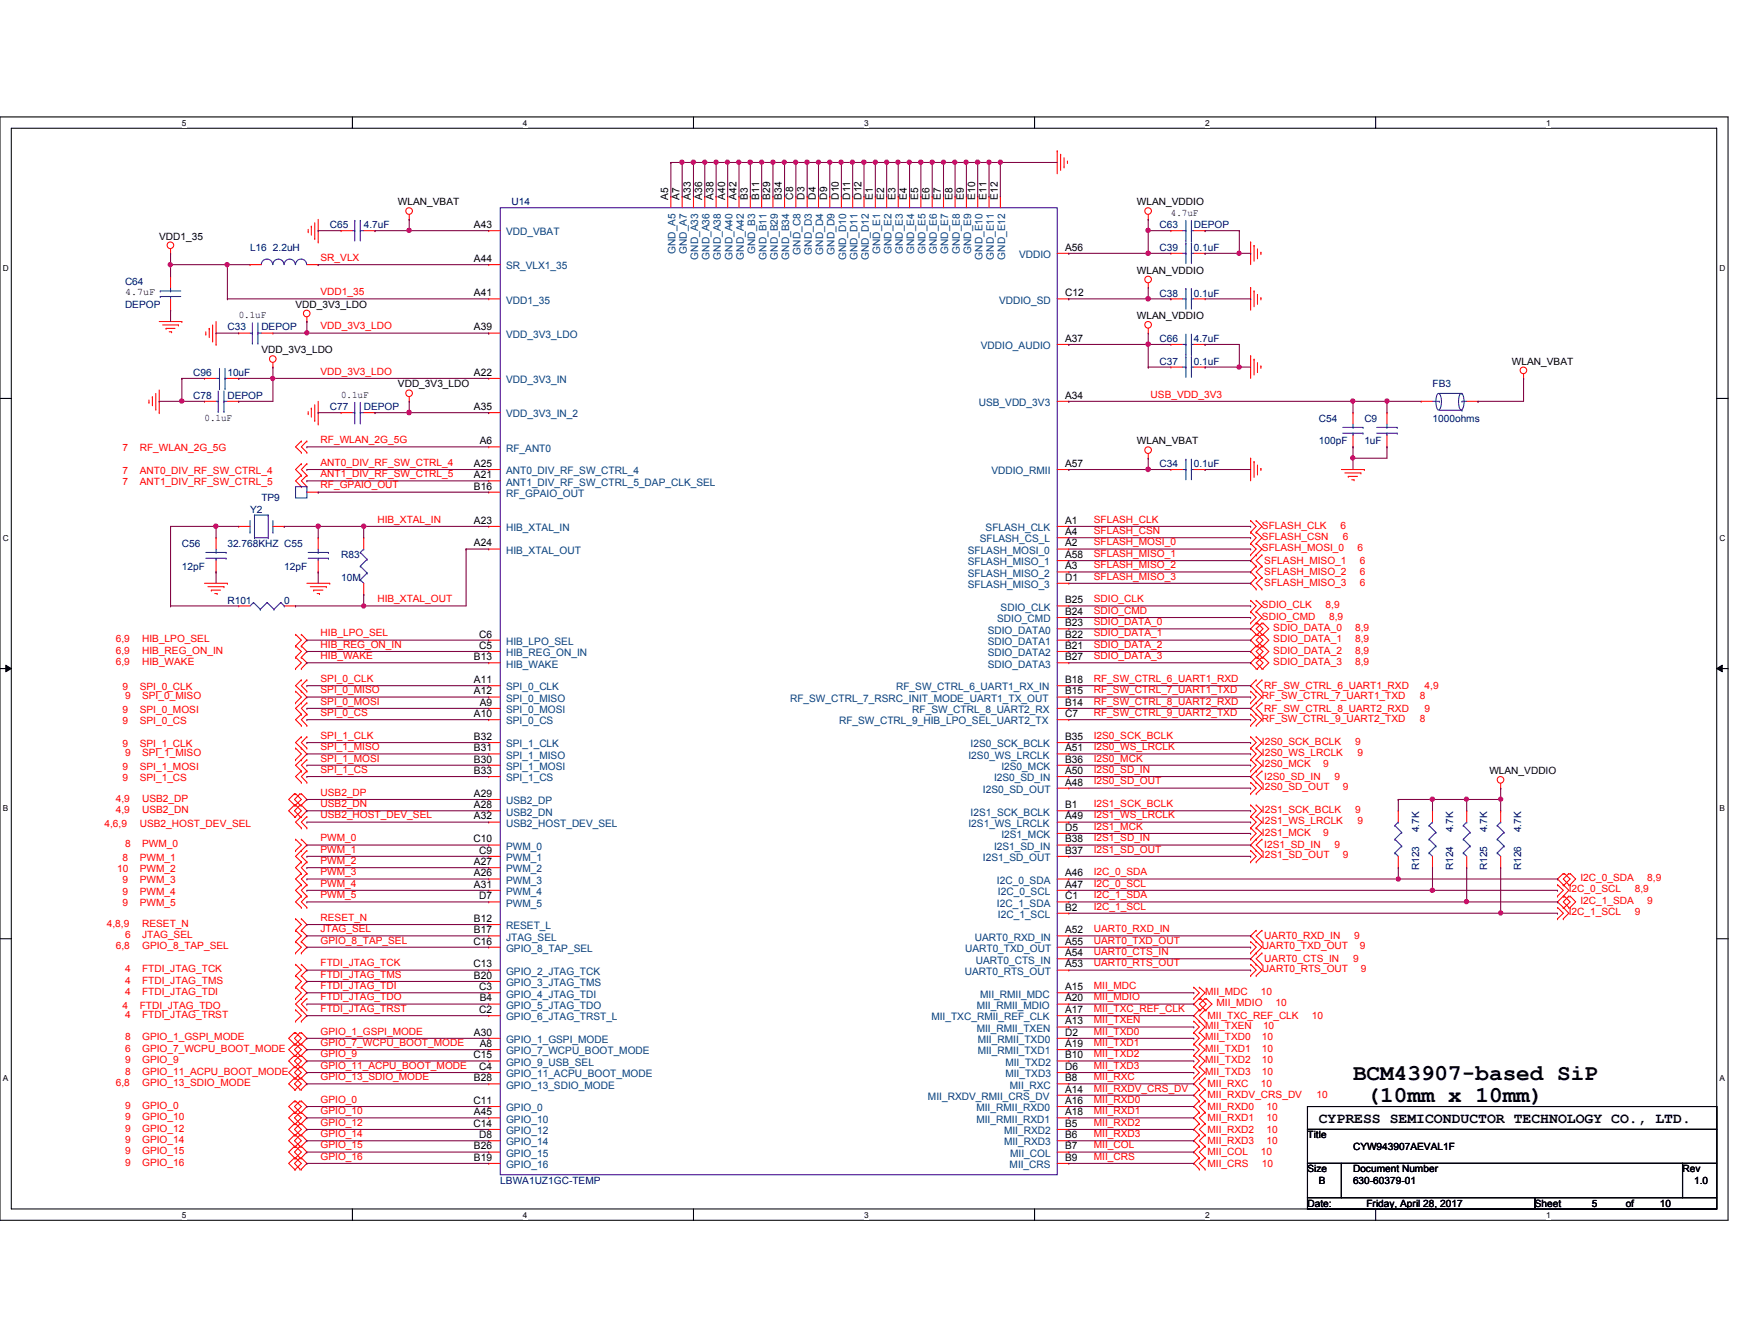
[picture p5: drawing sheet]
<svg xmlns="http://www.w3.org/2000/svg" width="279mm" height="216mm" viewBox="0 0 279 216" stroke-linecap="round" stroke-linejoin="round" font-family="sans-serif">
<defs><g id="words">
<g font-size="3.6">
<text x="217.6" y="173.6">BCM43907-based SiP</text>
<text x="219.8" y="177.2">(10mm x 10mm)</text>
</g>
<text font-size="2.4" x="212.1" y="180.6">CYPRESS SEMICONDUCTOR TECHNOLOGY CO., LTD.</text>
<g font-size="1.7">
<text x="107.5" y="32.1" transform="rotate(-90 107.5 32.1)">A5</text>
<text x="109.3" y="32.1" transform="rotate(-90 109.3 32.1)">A7</text>
<text x="111.1" y="32.1" transform="rotate(-90 111.1 32.1)">A33</text>
<text x="112.9" y="32.1" transform="rotate(-90 112.9 32.1)">A36</text>
<text x="114.8" y="32.1" transform="rotate(-90 114.8 32.1)">A38</text>
<text x="116.6" y="32.1" transform="rotate(-90 116.6 32.1)">A40</text>
<text x="118.4" y="32.1" transform="rotate(-90 118.4 32.1)">A42</text>
<text x="120.3" y="32.1" transform="rotate(-90 120.3 32.1)">B3</text>
<text x="122.1" y="32.1" transform="rotate(-90 122.1 32.1)">B11</text>
<text x="123.9" y="32.1" transform="rotate(-90 123.9 32.1)">B29</text>
<text x="125.8" y="32.1" transform="rotate(-90 125.8 32.1)">B34</text>
<text x="127.6" y="32.1" transform="rotate(-90 127.6 32.1)">C8</text>
<text x="129.4" y="32.1" transform="rotate(-90 129.4 32.1)">D3</text>
<text x="131.2" y="32.1" transform="rotate(-90 131.2 32.1)">D4</text>
<text x="133.1" y="32.1" transform="rotate(-90 133.1 32.1)">D9</text>
<text x="134.9" y="32.1" transform="rotate(-90 134.9 32.1)">D10</text>
<text x="136.7" y="32.1" transform="rotate(-90 136.7 32.1)">D11</text>
<text x="138.6" y="32.1" transform="rotate(-90 138.6 32.1)">D12</text>
<text x="140.4" y="32.1" transform="rotate(-90 140.4 32.1)">E1</text>
<text x="142.2" y="32.1" transform="rotate(-90 142.2 32.1)">E2</text>
<text x="144.1" y="32.1" transform="rotate(-90 144.1 32.1)">E3</text>
<text x="145.9" y="32.1" transform="rotate(-90 145.9 32.1)">E4</text>
<text x="147.7" y="32.1" transform="rotate(-90 147.7 32.1)">E5</text>
<text x="149.5" y="32.1" transform="rotate(-90 149.5 32.1)">E6</text>
<text x="151.3" y="32.1" transform="rotate(-90 151.3 32.1)">E7</text>
<text x="153.2" y="32.1" transform="rotate(-90 153.2 32.1)">E8</text>
<text x="155" y="32.1" transform="rotate(-90 155 32.1)">E9</text>
<text x="156.8" y="32.1" transform="rotate(-90 156.8 32.1)">E10</text>
<text x="158.7" y="32.1" transform="rotate(-90 158.7 32.1)">E11</text>
<text x="160.5" y="32.1" transform="rotate(-90 160.5 32.1)">E12</text>
<text x="76.2" y="36.7">A43</text>
<text x="171.3" y="40.3">A56</text>
<text x="76.2" y="42.1">A44</text>
<text x="76.2" y="47.6">A41</text>
<text x="171.3" y="47.6">C12</text>
<text x="76.2" y="53.1">A39</text>
<text x="171.3" y="54.9">A37</text>
<text x="76.2" y="60.4">A22</text>
<text x="76.2" y="65.9">A35</text>
<text x="171.3" y="64.1">A34</text>
<text x="77.2" y="71.4">A6</text>
<text x="76.2" y="75.1">A25</text>
<text x="76.2" y="76.9">A21</text>
<text x="171.3" y="75.1">A57</text>
<text x="76.2" y="78.7">B16</text>
<text x="76.2" y="84.2">A23</text>
<text x="76.2" y="87.8">A24</text>
<text x="171.3" y="84.2">A1</text>
<text x="171.3" y="86">A4</text>
<text x="171.3" y="87.8">A2</text>
<text x="171.3" y="89.7">A58</text>
<text x="171.3" y="91.5">A3</text>
<text x="171.3" y="93.3">D1</text>
<text x="171.3" y="97">B25</text>
<text x="171.3" y="98.8">B24</text>
<text x="171.3" y="100.7">B23</text>
<text x="76.2" y="106.1">B13</text>
<text x="77.1" y="102.5">C6</text>
<text x="77.1" y="104.3">C5</text>
<text x="171.3" y="102.5">B22</text>
<text x="171.3" y="104.3">B21</text>
<text x="171.3" y="106.1">B27</text>
<text x="76.2" y="109.8">A11</text>
<text x="76.2" y="111.6">A12</text>
<text x="77.2" y="113.5">A9</text>
<text x="171.3" y="109.8">B18</text>
<text x="171.3" y="111.6">B15</text>
<text x="171.3" y="113.5">B14</text>
<text x="76.2" y="115.3">A10</text>
<text x="76.2" y="119">B32</text>
<text x="171.3" y="115.3">C7</text>
<text x="171.3" y="119">B35</text>
<text x="76.2" y="120.8">B31</text>
<text x="76.2" y="122.6">B30</text>
<text x="76.2" y="124.4">B33</text>
<text x="171.3" y="120.8">A51</text>
<text x="171.3" y="122.6">B36</text>
<text x="171.3" y="124.4">A50</text>
<text x="76.2" y="128.1">A29</text>
<text x="76.2" y="129.9">A28</text>
<text x="76.2" y="131.7">A32</text>
<text x="171.3" y="126.3">A48</text>
<text x="171.3" y="129.9">B1</text>
<text x="171.3" y="131.7">A49</text>
<text x="76.2" y="135.4">C10</text>
<text x="77.1" y="137.2">C9</text>
<text x="171.3" y="133.6">D5</text>
<text x="171.3" y="135.4">B38</text>
<text x="171.3" y="137.2">B37</text>
<text x="76.2" y="139.1">A27</text>
<text x="76.2" y="140.9">A26</text>
<text x="76.2" y="142.7">A31</text>
<text x="171.3" y="140.9">A46</text>
<text x="171.3" y="142.7">A47</text>
<text x="76.2" y="148.2">B12</text>
<text x="77.1" y="144.6">D7</text>
<text x="171.3" y="144.6">C1</text>
<text x="171.3" y="146.4">B2</text>
<text x="76.2" y="151.8">C16</text>
<text x="76.2" y="155.5">C13</text>
<text x="76.2" y="150">B17</text>
<text x="171.3" y="150">A52</text>
<text x="171.3" y="151.8">A55</text>
<text x="171.3" y="153.7">A54</text>
<text x="171.3" y="155.5">A53</text>
<text x="76.2" y="157.4">B20</text>
<text x="77.1" y="159.2">C3</text>
<text x="77.2" y="161">B4</text>
<text x="171.3" y="159.2">A15</text>
<text x="171.3" y="161">A20</text>
<text x="76.2" y="166.5">A30</text>
<text x="77.1" y="162.9">C2</text>
<text x="171.3" y="162.9">A17</text>
<text x="171.3" y="164.7">A13</text>
<text x="171.3" y="166.5">D2</text>
<text x="76.2" y="170.1">C15</text>
<text x="76.2" y="173.8">B28</text>
<text x="77.1" y="172">C4</text>
<text x="77.2" y="168.3">A8</text>
<text x="171.3" y="168.3">A19</text>
<text x="171.3" y="170.1">B10</text>
<text x="171.3" y="172">D6</text>
<text x="171.3" y="173.8">B8</text>
<text x="76.2" y="177.5">C11</text>
<text x="76.2" y="179.3">A45</text>
<text x="171.3" y="175.6">A14</text>
<text x="171.3" y="177.5">A16</text>
<text x="171.3" y="179.3">A18</text>
<text x="76.2" y="181.1">C14</text>
<text x="76.2" y="184.8">B26</text>
<text x="77.1" y="183">D8</text>
<text x="171.3" y="181.1">B5</text>
<text x="171.3" y="183">B6</text>
<text x="171.3" y="184.8">B7</text>
<text x="76.2" y="186.6">B19</text>
<text x="171.3" y="186.6">B9</text>
</g>
<g font-size="1.7" fill="#004080">
<text x="81.4" y="37.8">VDD_VBAT</text>
<text x="108.7" y="40.9" transform="rotate(-90 108.7 40.9)">GND_A5</text>
<text x="110.5" y="40.9" transform="rotate(-90 110.5 40.9)">GND_A7</text>
<text x="112.3" y="41.7" transform="rotate(-90 112.3 41.7)">GND_A33</text>
<text x="114.1" y="41.7" transform="rotate(-90 114.1 41.7)">GND_A36</text>
<text x="116" y="41.7" transform="rotate(-90 116 41.7)">GND_A38</text>
<text x="117.8" y="41.7" transform="rotate(-90 117.8 41.7)">GND_A40</text>
<text x="119.6" y="41.7" transform="rotate(-90 119.6 41.7)">GND_A42</text>
<text x="121.5" y="40.9" transform="rotate(-90 121.5 40.9)">GND_B3</text>
<text x="123.3" y="41.7" transform="rotate(-90 123.3 41.7)">GND_B11</text>
<text x="125.1" y="41.7" transform="rotate(-90 125.1 41.7)">GND_B29</text>
<text x="127" y="41.7" transform="rotate(-90 127 41.7)">GND_B34</text>
<text x="128.8" y="40.9" transform="rotate(-90 128.8 40.9)">GND_C8</text>
<text x="130.6" y="40.9" transform="rotate(-90 130.6 40.9)">GND_D3</text>
<text x="132.4" y="40.9" transform="rotate(-90 132.4 40.9)">GND_D4</text>
<text x="134.2" y="40.9" transform="rotate(-90 134.2 40.9)">GND_D9</text>
<text x="136.1" y="41.8" transform="rotate(-90 136.1 41.8)">GND_D10</text>
<text x="137.9" y="41.8" transform="rotate(-90 137.9 41.8)">GND_D11</text>
<text x="139.7" y="41.8" transform="rotate(-90 139.7 41.8)">GND_D12</text>
<text x="141.6" y="40.9" transform="rotate(-90 141.6 40.9)">GND_E1</text>
<text x="143.4" y="40.9" transform="rotate(-90 143.4 40.9)">GND_E2</text>
<text x="145.2" y="40.9" transform="rotate(-90 145.2 40.9)">GND_E3</text>
<text x="147.1" y="40.9" transform="rotate(-90 147.1 40.9)">GND_E4</text>
<text x="148.9" y="40.9" transform="rotate(-90 148.9 40.9)">GND_E5</text>
<text x="150.7" y="40.9" transform="rotate(-90 150.7 40.9)">GND_E6</text>
<text x="152.5" y="40.9" transform="rotate(-90 152.5 40.9)">GND_E7</text>
<text x="154.4" y="40.9" transform="rotate(-90 154.4 40.9)">GND_E8</text>
<text x="156.2" y="40.9" transform="rotate(-90 156.2 40.9)">GND_E9</text>
<text x="158" y="41.7" transform="rotate(-90 158 41.7)">GND_E10</text>
<text x="159.9" y="41.7" transform="rotate(-90 159.9 41.7)">GND_E11</text>
<text x="161.7" y="41.7" transform="rotate(-90 161.7 41.7)">GND_E12</text>
<text x="163.9" y="41.5">VDDIO</text>
<text x="81.4" y="43.3">SR_VLX1_35</text>
<text x="81.4" y="48.8">VDD1_35</text>
<text x="160.7" y="48.8">VDDIO_SD</text>
<text x="81.4" y="54.3">VDD_3V3_LDO</text>
<text x="157.8" y="56.1">VDDIO_AUDIO</text>
<text x="81.4" y="61.6">VDD_3V3_IN</text>
<text x="157.4" y="65.3">USB_VDD_3V3</text>
<text x="81.4" y="67.1">VDD_3V3_IN_2</text>
<text x="81.4" y="72.6">RF_ANT0</text>
<text x="81.4" y="76.2">ANT0_DIV_RF_SW_CTRL_4</text>
<text x="159.5" y="76.2">VDDIO_RMII</text>
<text x="81.4" y="78.1">ANT1_DIV_RF_SW_CTRL_5_DAP_CLK_SEL</text>
<text x="81.4" y="79.9">RF_GPAIO_OUT</text>
<text x="81.4" y="85.4">HIB_XTAL_IN</text>
<text x="81.4" y="89">HIB_XTAL_OUT</text>
<text x="155.7" y="89">SFLASH_MOSI_0</text>
<text x="157.6" y="87.2">SFLASH_CS_L</text>
<text x="158.5" y="85.4">SFLASH_CLK</text>
<text x="155.7" y="90.9">SFLASH_MISO_1</text>
<text x="155.7" y="92.7">SFLASH_MISO_2</text>
<text x="155.7" y="94.5">SFLASH_MISO_3</text>
<text x="158.9" y="101.9">SDIO_DATA0</text>
<text x="160.4" y="100">SDIO_CMD</text>
<text x="161" y="98.2">SDIO_CLK</text>
<text x="81.4" y="103.7">HIB_LPO_SEL</text>
<text x="81.4" y="105.5">HIB_REG_ON_IN</text>
<text x="81.4" y="107.3">HIB_WAKE</text>
<text x="158.9" y="103.7">SDIO_DATA1</text>
<text x="158.9" y="105.5">SDIO_DATA2</text>
<text x="158.9" y="107.3">SDIO_DATA3</text>
<text x="81.4" y="111">SPI_0_CLK</text>
<text x="81.4" y="112.8">SPI_0_MISO</text>
<text x="127.1" y="112.8">RF_SW_CTRL_7_RSRC_INIT_MODE_UART1_TX_OUT</text>
<text x="144.1" y="111">RF_SW_CTRL_6_UART1_RX_IN</text>
<text x="81.4" y="114.6">SPI_0_MOSI</text>
<text x="81.4" y="116.5">SPI_0_CS</text>
<text x="135" y="116.5">RF_SW_CTRL_9_HIB_LPO_SEL_UART2_TX</text>
<text x="146.7" y="114.6">RF_SW_CTRL_8_UART2_RX</text>
<text x="81.4" y="120.1">SPI_1_CLK</text>
<text x="81.4" y="122">SPI_1_MISO</text>
<text x="81.4" y="123.8">SPI_1_MOSI</text>
<text x="81.4" y="125.6">SPI_1_CS</text>
<text x="155.8" y="122">I2S0_WS_LRCLK</text>
<text x="156.1" y="120.1">I2S0_SCK_BCLK</text>
<text x="159.9" y="125.6">I2S0_SD_IN</text>
<text x="161.1" y="123.8">I2S0_MCK</text>
<text x="81.4" y="129.3">USB2_DP</text>
<text x="81.4" y="131.1">USB2_DN</text>
<text x="156.1" y="131.1">I2S1_SCK_BCLK</text>
<text x="158.1" y="127.5">I2S0_SD_OUT</text>
<text x="81.4" y="132.9">USB2_HOST_DEV_SEL</text>
<text x="81.4" y="136.6">PWM_0</text>
<text x="155.8" y="132.9">I2S1_WS_LRCLK</text>
<text x="159.9" y="136.6">I2S1_SD_IN</text>
<text x="161.1" y="134.7">I2S1_MCK</text>
<text x="81.4" y="138.4">PWM_1</text>
<text x="81.4" y="140.3">PWM_2</text>
<text x="81.4" y="142.1">PWM_3</text>
<text x="81.4" y="143.9">PWM_4</text>
<text x="158.1" y="138.4">I2S1_SD_OUT</text>
<text x="160.4" y="142.1">I2C_0_SDA</text>
<text x="160.5" y="143.9">I2C_0_SCL</text>
<text x="81.4" y="145.8">PWM_5</text>
<text x="81.4" y="149.4">RESET_L</text>
<text x="160.4" y="145.8">I2C_1_SDA</text>
<text x="160.5" y="147.6">I2C_1_SCL</text>
<text x="81.4" y="151.2">JTAG_SEL</text>
<text x="81.4" y="153">GPIO_8_TAP_SEL</text>
<text x="155.2" y="153">UART0_TXD_OUT</text>
<text x="156.8" y="151.2">UART0_RXD_IN</text>
<text x="157" y="154.9">UART0_CTS_IN</text>
<text x="81.4" y="156.7">GPIO_2_JTAG_TCK</text>
<text x="81.4" y="158.5">GPIO_3_JTAG_TMS</text>
<text x="81.4" y="160.4">GPIO_4_JTAG_TDI</text>
<text x="155.2" y="156.7">UART0_RTS_OUT</text>
<text x="157.6" y="160.4">MII_RMII_MDC</text>
<text x="81.4" y="162.2">GPIO_5_JTAG_TDO</text>
<text x="81.4" y="164">GPIO_6_JTAG_TRST_L</text>
<text x="81.4" y="167.7">GPIO_1_GSPI_MODE</text>
<text x="149.8" y="164">MII_TXC_RMII_REF_CLK</text>
<text x="157.1" y="162.2">MII_RMII_MDIO</text>
<text x="157.1" y="165.9">MII_RMII_TXEN</text>
<text x="157.3" y="167.7">MII_RMII_TXD0</text>
<text x="81.4" y="169.5">GPIO_7_WCPU_BOOT_MODE</text>
<text x="81.4" y="171.3">GPIO_9_USB_SEL</text>
<text x="81.4" y="173.2">GPIO_11_ACPU_BOOT_MODE</text>
<text x="157.3" y="169.5">MII_RMII_TXD1</text>
<text x="161.7" y="171.3">MII_TXD2</text>
<text x="161.7" y="173.2">MII_TXD3</text>
<text x="81.4" y="175">GPIO_13_SDIO_MODE</text>
<text x="81.4" y="178.6">GPIO_0</text>
<text x="149.3" y="176.8">MII_RXDV_RMII_CRS_DV</text>
<text x="157.1" y="178.6">MII_RMII_RXD0</text>
<text x="162.4" y="175">MII_RXC</text>
<text x="81.4" y="180.5">GPIO_10</text>
<text x="81.4" y="182.3">GPIO_12</text>
<text x="81.4" y="184.1">GPIO_14</text>
<text x="81.4" y="186">GPIO_15</text>
<text x="157.1" y="180.5">MII_RMII_RXD1</text>
<text x="161.5" y="182.3">MII_RXD2</text>
<text x="161.5" y="184.1">MII_RXD3</text>
<text x="162.5" y="186">MII_COL</text>
<text x="81.4" y="187.8">GPIO_16</text>
<text x="162.4" y="187.8">MII_CRS</text>
</g>
<g font-size="1.6">
<text x="64" y="33">WLAN_VBAT</text>
<text x="182.9" y="33">WLAN_VDDIO</text>
<text x="188.3" y="34.7">4.7uF</text>
<text x="25.6" y="38.5">VDD1_35</text>
<text x="20.1" y="47.5">4.7uF</text>
<text x="182.9" y="44">WLAN_VDDIO</text>
<text x="38.4" y="51.1">0.1uF</text>
<text x="47.5" y="49.5">VDD_3V3_LDO</text>
<text x="182.9" y="51.3">WLAN_VDDIO</text>
<text x="42" y="56.8">VDD_3V3_LDO</text>
<text x="243.2" y="58.6">WLAN_VBAT</text>
<text x="54.9" y="64">0.1uF</text>
<text x="64" y="62.3">VDD_3V3_LDO</text>
<text x="32.9" y="67.6">0.1uF</text>
<text x="182.9" y="71.4">WLAN_VBAT</text>
<text x="239.6" y="124.5">WLAN_VDDIO</text>
<text x="210.3" y="183">Title</text>
<text x="217.6" y="184.8">CYW943907AEVAL1F</text>
<text x="210.3" y="188.5">Size</text>
<text x="212.1" y="190.3">B</text>
<text x="217.6" y="188.5">Document Number</text>
<text x="217.6" y="190.3">630-60379-01</text>
<text x="270.6" y="188.5">Rev</text>
<text x="272.5" y="190.3">1.0</text>
<text x="210.3" y="194">Date:</text>
<text x="219.8" y="194">Friday, April 28, 2017</text>
<text x="246.9" y="194">Sheet</text>
<text x="256" y="194">5</text>
<text x="261.5" y="194">of</text>
<text x="267" y="194">10</text>
</g>
<g font-size="1.6" fill="#000080">
<text x="82.3" y="33">U14</text>
<text x="40.2" y="40.3">L16 2.2uH</text>
<text x="53" y="36.7">C65</text>
<text x="58.5" y="36.7">4.7uF</text>
<text x="186.5" y="40.3">C39</text>
<text x="186.5" y="36.7">C63</text>
<text x="192" y="40.3">0.1uF</text>
<text x="192" y="36.7">DEPOP</text>
<text x="20.1" y="45.8">C64</text>
<text x="186.5" y="47.7">C38</text>
<text x="192" y="47.7">0.1uF</text>
<text x="20.1" y="49.5">DEPOP</text>
<text x="36.6" y="53.1">C33</text>
<text x="42" y="53.1">DEPOP</text>
<text x="186.5" y="58.6">C37</text>
<text x="186.5" y="55">C66</text>
<text x="192" y="58.6">0.1uF</text>
<text x="192" y="55">4.7uF</text>
<text x="31.1" y="64.1">C78</text>
<text x="31.1" y="60.5">C96</text>
<text x="36.6" y="64.1">DEPOP</text>
<text x="36.6" y="60.5">10uF</text>
<text x="53" y="66">C77</text>
<text x="58.5" y="66">DEPOP</text>
<text x="230.4" y="62.3">FB3</text>
<text x="212.1" y="67.8">C54</text>
<text x="212.1" y="71.4">100pF</text>
<text x="219.5" y="67.8">C9</text>
<text x="219.5" y="71.4">1uF</text>
<text x="230.4" y="67.8">1000ohms</text>
<text x="186.5" y="75.1">C34</text>
<text x="192" y="75.1">0.1uF</text>
<text x="40.2" y="82.4">Y2</text>
<text x="42" y="80.6">TP9</text>
<text x="29.3" y="87.9">C56</text>
<text x="36.6" y="87.9">32.768KHZ C55</text>
<text x="54.9" y="89.7">R83</text>
<text x="29.3" y="91.6">12pF</text>
<text x="45.7" y="91.6">12pF</text>
<text x="54.9" y="93.4">10M</text>
<text x="36.6" y="97">R101</text>
<text x="45.7" y="97">0</text>
<text x="228.3" y="133.8" transform="rotate(-90 228.3 133.8)">4.7K</text>
<text x="233.7" y="133.8" transform="rotate(-90 233.7 133.8)">4.7K</text>
<text x="239.2" y="133.8" transform="rotate(-90 239.2 133.8)">4.7K</text>
<text x="244.7" y="133.8" transform="rotate(-90 244.7 133.8)">4.7K</text>
<text x="228.3" y="139.9" transform="rotate(-90 228.3 139.9)">R123</text>
<text x="233.7" y="139.9" transform="rotate(-90 233.7 139.9)">R124</text>
<text x="239.2" y="139.9" transform="rotate(-90 239.2 139.9)">R125</text>
<text x="244.7" y="139.9" transform="rotate(-90 244.7 139.9)">R126</text>
<text x="80.5" y="190.3">LBWA1UZ1GC-TEMP</text>
</g>
<g font-size="1.6" fill="#f00">
<text x="51.6" y="42">SR_VLX</text>
<text x="51.6" y="47.5">VDD1_35</text>
<text x="51.6" y="53">VDD_3V3_LDO</text>
<text x="51.6" y="60.2">VDD_3V3_LDO</text>
<text x="185.1" y="63.9">USB_VDD_3V3</text>
<text x="51.6" y="71.2">RF_WLAN_2G_5G</text>
<text x="19.7" y="72.5">7</text>
<text x="19.7" y="76.2">7</text>
<text x="22.5" y="72.5">RF_WLAN_2G_5G</text>
<text x="22.5" y="76.2">ANT0_DIV_RF_SW_CTRL_4</text>
<text x="51.6" y="74.9">ANT0_DIV_RF_SW_CTRL_4</text>
<text x="51.6" y="76.7">ANT1_DIV_RF_SW_CTRL_5</text>
<text x="19.7" y="78">7</text>
<text x="22.5" y="78">ANT1_DIV_RF_SW_CTRL_5</text>
<text x="51.6" y="78.5">RF_GPAIO_OUT</text>
<text x="60.7" y="84">HIB_XTAL_IN</text>
<text x="175.9" y="84">SFLASH_CLK</text>
<text x="175.9" y="85.9">SFLASH_CSN</text>
<text x="175.9" y="87.7">SFLASH_MOSI_0</text>
<text x="175.9" y="89.5">SFLASH_MISO_1</text>
<text x="203" y="85">SFLASH_CLK</text>
<text x="203" y="86.8">SFLASH_CSN</text>
<text x="203" y="88.6">SFLASH_MOSI_0</text>
<text x="215.6" y="85">6</text>
<text x="216" y="86.8">6</text>
<text x="218.4" y="88.6">6</text>
<text x="175.9" y="91.4">SFLASH_MISO_2</text>
<text x="175.9" y="93.2">SFLASH_MISO_3</text>
<text x="203.4" y="90.6">SFLASH_MISO_1</text>
<text x="203.4" y="92.5">SFLASH_MISO_2</text>
<text x="203.4" y="94.3">SFLASH_MISO_3</text>
<text x="218.7" y="90.6">6</text>
<text x="218.7" y="92.5">6</text>
<text x="218.7" y="94.3">6</text>
<text x="60.7" y="96.8">HIB_XTAL_OUT</text>
<text x="175.9" y="96.8">SDIO_CLK</text>
<text x="175.9" y="98.7">SDIO_CMD</text>
<text x="175.9" y="100.5">SDIO_DATA_0</text>
<text x="203" y="97.7">SDIO_CLK</text>
<text x="203" y="99.6">SDIO_CMD</text>
<text x="204.8" y="101.4">SDIO_DATA_0</text>
<text x="213.2" y="97.7">8,9</text>
<text x="213.8" y="99.6">8,9</text>
<text x="218" y="101.4">8,9</text>
<text x="18.6" y="103.3">6,9</text>
<text x="18.6" y="105.1">6,9</text>
<text x="18.6" y="106.9">6,9</text>
<text x="22.9" y="103.3">HIB_LPO_SEL</text>
<text x="22.9" y="105.1">HIB_REG_ON_IN</text>
<text x="22.9" y="106.9">HIB_WAKE</text>
<text x="51.6" y="102.3">HIB_LPO_SEL</text>
<text x="51.6" y="104.1">HIB_REG_ON_IN</text>
<text x="51.6" y="106">HIB_WAKE</text>
<text x="175.9" y="102.3">SDIO_DATA_1</text>
<text x="175.9" y="104.1">SDIO_DATA_2</text>
<text x="175.9" y="106">SDIO_DATA_3</text>
<text x="204.8" y="103.3">SDIO_DATA_1</text>
<text x="204.8" y="105.1">SDIO_DATA_2</text>
<text x="204.8" y="106.9">SDIO_DATA_3</text>
<text x="218" y="103.3">8,9</text>
<text x="218" y="105.1">8,9</text>
<text x="218" y="106.9">8,9</text>
<text x="19.7" y="111">9</text>
<text x="20.1" y="112.4">9</text>
<text x="22.5" y="111">SPI_0_CLK</text>
<text x="22.9" y="112.4">SPI_0_MISO</text>
<text x="51.6" y="109.6">SPI_0_CLK</text>
<text x="51.6" y="111.5">SPI_0_MISO</text>
<text x="51.6" y="113.3">SPI_0_MOSI</text>
<text x="175.9" y="109.6">RF_SW_CTRL_6_UART1_RXD</text>
<text x="175.9" y="111.5">RF_SW_CTRL_7_UART1_TXD</text>
<text x="175.9" y="113.3">RF_SW_CTRL_8_UART2_RXD</text>
<text x="203" y="112.4">RF_SW_CTRL_7_UART1_TXD</text>
<text x="203.4" y="110.7">RF_SW_CTRL_6_UART1_RXD</text>
<text x="228.4" y="112.4">8</text>
<text x="229.1" y="110.7">4,9</text>
<text x="19.7" y="114.6">9</text>
<text x="19.7" y="116.4">9</text>
<text x="22.5" y="114.6">SPI_0_MOSI</text>
<text x="22.5" y="116.4">SPI_0_CS</text>
<text x="51.6" y="115.1">SPI_0_CS</text>
<text x="51.6" y="118.8">SPI_1_CLK</text>
<text x="175.9" y="115.1">RF_SW_CTRL_9_UART2_TXD</text>
<text x="175.9" y="118.8">I2S0_SCK_BCLK</text>
<text x="203" y="116">RF_SW_CTRL_9_UART2_TXD</text>
<text x="203" y="119.7">I2S0_SCK_BCLK</text>
<text x="203.4" y="114.4">RF_SW_CTRL_8_UART2_RXD</text>
<text x="218" y="119.7">9</text>
<text x="228.4" y="116">8</text>
<text x="229.1" y="114.4">9</text>
<text x="19.7" y="120.1">9</text>
<text x="19.7" y="123.7">9</text>
<text x="19.7" y="125.6">9</text>
<text x="20.1" y="121.5">9</text>
<text x="22.5" y="120.1">SPI_1_CLK</text>
<text x="22.5" y="123.7">SPI_1_MOSI</text>
<text x="22.5" y="125.6">SPI_1_CS</text>
<text x="22.9" y="121.5">SPI_1_MISO</text>
<text x="51.6" y="120.6">SPI_1_MISO</text>
<text x="51.6" y="122.4">SPI_1_MOSI</text>
<text x="51.6" y="124.2">SPI_1_CS</text>
<text x="175.9" y="120.6">I2S0_WS_LRCLK</text>
<text x="175.9" y="122.4">I2S0_MCK</text>
<text x="175.9" y="124.2">I2S0_SD_IN</text>
<text x="203" y="121.5">I2S0_WS_LRCLK</text>
<text x="203" y="123.4">I2S0_MCK</text>
<text x="203.4" y="125.4">I2S0_SD_IN</text>
<text x="212.9" y="123.4">9</text>
<text x="214.7" y="125.4">9</text>
<text x="218.4" y="121.5">9</text>
<text x="18.6" y="130.7">4,9</text>
<text x="18.6" y="128.9">4,9</text>
<text x="22.9" y="130.7">USB2_DN</text>
<text x="22.9" y="128.9">USB2_DP</text>
<text x="51.6" y="127.9">USB2_DP</text>
<text x="51.6" y="129.8">USB2_DN</text>
<text x="51.6" y="131.6">USB2_HOST_DEV_SEL</text>
<text x="175.9" y="126.1">I2S0_SD_OUT</text>
<text x="175.9" y="129.8">I2S1_SCK_BCLK</text>
<text x="175.9" y="131.6">I2S1_WS_LRCLK</text>
<text x="203" y="127">I2S0_SD_OUT</text>
<text x="203" y="130.7">I2S1_SCK_BCLK</text>
<text x="216" y="127">9</text>
<text x="218" y="130.7">9</text>
<text x="16.8" y="132.9">4,6,9</text>
<text x="20.1" y="136.2">8</text>
<text x="22.5" y="132.9">USB2_HOST_DEV_SEL</text>
<text x="22.9" y="136.2">PWM_0</text>
<text x="51.6" y="135.3">PWM_0</text>
<text x="51.6" y="137.1">PWM_1</text>
<text x="175.9" y="133.4">I2S1_MCK</text>
<text x="175.9" y="135.3">I2S1_SD_IN</text>
<text x="175.9" y="137.1">I2S1_SD_OUT</text>
<text x="203" y="132.5">I2S1_WS_LRCLK</text>
<text x="203" y="134.3">I2S1_MCK</text>
<text x="203.4" y="136.4">I2S1_SD_IN</text>
<text x="212.9" y="134.3">9</text>
<text x="214.7" y="136.4">9</text>
<text x="218.4" y="132.5">9</text>
<text x="18.8" y="140.2">10</text>
<text x="19.7" y="138.4">8</text>
<text x="19.7" y="142">9</text>
<text x="19.7" y="143.8">9</text>
<text x="22.5" y="138.4">PWM_1</text>
<text x="22.5" y="140.2">PWM_2</text>
<text x="22.5" y="142">PWM_3</text>
<text x="22.5" y="143.8">PWM_4</text>
<text x="51.6" y="138.9">PWM_2</text>
<text x="51.6" y="140.7">PWM_3</text>
<text x="51.6" y="142.5">PWM_4</text>
<text x="175.9" y="140.7">I2C_0_SDA</text>
<text x="175.9" y="142.5">I2C_0_SCL</text>
<text x="203" y="138">I2S1_SD_OUT</text>
<text x="216" y="138">9</text>
<text x="252.3" y="143.5">I2C_0_SCL</text>
<text x="254.2" y="141.6">I2C_0_SDA</text>
<text x="263" y="143.5">8,9</text>
<text x="265" y="141.6">8,9</text>
<text x="17.2" y="149">4,8,9</text>
<text x="19.7" y="145.7">9</text>
<text x="22.5" y="145.7">PWM_5</text>
<text x="22.9" y="149">RESET_N</text>
<text x="51.6" y="144.4">PWM_5</text>
<text x="51.6" y="148">RESET_N</text>
<text x="51.6" y="149.9">JTAG_SEL</text>
<text x="175.9" y="144.4">I2C_1_SDA</text>
<text x="175.9" y="146.2">I2C_1_SCL</text>
<text x="175.9" y="149.9">UART0_RXD_IN</text>
<text x="252.3" y="147.2">I2C_1_SCL</text>
<text x="254.2" y="145.3">I2C_1_SDA</text>
<text x="263" y="147.2">9</text>
<text x="265" y="145.3">9</text>
<text x="18.6" y="152.6">6,8</text>
<text x="20.1" y="150.8">6</text>
<text x="22.9" y="150.8">JTAG_SEL</text>
<text x="22.9" y="152.6">GPIO_8_TAP_SEL</text>
<text x="51.6" y="151.7">GPIO_8_TAP_SEL</text>
<text x="51.6" y="155.4">FTDI_JTAG_TCK</text>
<text x="175.9" y="151.7">UART0_TXD_OUT</text>
<text x="175.9" y="153.5">UART0_CTS_IN</text>
<text x="175.9" y="155.4">UART0_RTS_OUT</text>
<text x="203" y="152.6">UART0_TXD_OUT</text>
<text x="203.4" y="151">UART0_RXD_IN</text>
<text x="203.4" y="154.6">UART0_CTS_IN</text>
<text x="217.6" y="154.6">9</text>
<text x="217.8" y="151">9</text>
<text x="218.7" y="152.6">9</text>
<text x="20.1" y="156.3">4</text>
<text x="20.1" y="158.1">4</text>
<text x="20.1" y="159.9">4</text>
<text x="22.9" y="156.3">FTDI_JTAG_TCK</text>
<text x="22.9" y="158.1">FTDI_JTAG_TMS</text>
<text x="22.9" y="159.9">FTDI_JTAG_TDI</text>
<text x="51.6" y="157.2">FTDI_JTAG_TMS</text>
<text x="51.6" y="159">FTDI_JTAG_TDI</text>
<text x="51.6" y="160.8">FTDI_JTAG_TDO</text>
<text x="175.9" y="159">MII_MDC</text>
<text x="175.9" y="160.8">MII_MDIO</text>
<text x="193.8" y="159.9">MII_MDC</text>
<text x="195.7" y="161.8">MII_MDIO</text>
<text x="202.8" y="159.9">10</text>
<text x="203" y="156.3">UART0_RTS_OUT</text>
<text x="205.2" y="161.8">10</text>
<text x="218.9" y="156.3">9</text>
<text x="19.7" y="162.1">4</text>
<text x="20.1" y="163.6">4</text>
<text x="20.1" y="167.3">8</text>
<text x="22.5" y="162.1">FTDI_JTAG_TDO</text>
<text x="22.9" y="163.6">FTDI_JTAG_TRST</text>
<text x="22.9" y="167.3">GPIO_1_GSPI_MODE</text>
<text x="51.6" y="162.7">FTDI_JTAG_TRST</text>
<text x="51.6" y="166.3">GPIO_1_GSPI_MODE</text>
<text x="175.9" y="162.7">MII_TXC_REF_CLK</text>
<text x="175.9" y="164.5">MII_TXEN</text>
<text x="175.9" y="166.3">MII_TXD0</text>
<text x="193.8" y="165.4">MII_TXEN</text>
<text x="193.8" y="167.3">MII_TXD0</text>
<text x="194.2" y="163.8">MII_TXC_REF_CLK</text>
<text x="203" y="167.3">10</text>
<text x="203.2" y="165.4">10</text>
<text x="211" y="163.8">10</text>
<text x="20.1" y="170.9">9</text>
<text x="20.1" y="169.1">6</text>
<text x="20.1" y="172.8">8</text>
<text x="22.9" y="170.9">GPIO_9</text>
<text x="22.9" y="169.1">GPIO_7_WCPU_BOOT_MODE</text>
<text x="22.9" y="172.8">GPIO_11_ACPU_BOOT_MODE</text>
<text x="51.6" y="171.8">GPIO_11_ACPU_BOOT_MODE</text>
<text x="51.6" y="170">GPIO_9</text>
<text x="51.6" y="168.1">GPIO_7_WCPU_BOOT_MODE</text>
<text x="51.6" y="173.7">GPIO_13_SDIO_MODE</text>
<text x="175.9" y="168.1">MII_TXD1</text>
<text x="175.9" y="170">MII_TXD2</text>
<text x="175.9" y="171.8">MII_TXD3</text>
<text x="175.9" y="173.7">MII_RXC</text>
<text x="193.8" y="169.1">MII_TXD1</text>
<text x="193.8" y="170.9">MII_TXD2</text>
<text x="193.8" y="172.8">MII_TXD3</text>
<text x="203" y="169.1">10</text>
<text x="203" y="170.9">10</text>
<text x="203" y="172.8">10</text>
<text x="18.6" y="174.6">6,8</text>
<text x="20.1" y="178.2">9</text>
<text x="22.9" y="178.2">GPIO_0</text>
<text x="22.9" y="174.6">GPIO_13_SDIO_MODE</text>
<text x="51.6" y="177.3">GPIO_0</text>
<text x="51.6" y="179.1">GPIO_10</text>
<text x="175.9" y="175.5">MII_RXDV_CRS_DV</text>
<text x="175.9" y="177.3">MII_RXD0</text>
<text x="175.9" y="179.1">MII_RXD1</text>
<text x="194.2" y="178.4">MII_RXD0</text>
<text x="194.2" y="176.6">MII_RXDV_CRS_DV</text>
<text x="194.2" y="174.8">MII_RXC</text>
<text x="202.8" y="174.8">10</text>
<text x="203.7" y="178.4">10</text>
<text x="211.7" y="176.6">10</text>
<text x="20.1" y="180">9</text>
<text x="20.1" y="181.9">9</text>
<text x="20.1" y="183.7">9</text>
<text x="20.1" y="185.5">9</text>
<text x="22.9" y="180">GPIO_10</text>
<text x="22.9" y="181.9">GPIO_12</text>
<text x="22.9" y="183.7">GPIO_14</text>
<text x="22.9" y="185.5">GPIO_15</text>
<text x="51.6" y="181">GPIO_12</text>
<text x="51.6" y="182.8">GPIO_14</text>
<text x="51.6" y="184.6">GPIO_15</text>
<text x="175.9" y="181">MII_RXD2</text>
<text x="175.9" y="182.8">MII_RXD3</text>
<text x="175.9" y="184.6">MII_COL</text>
<text x="194.2" y="185.7">MII_COL</text>
<text x="194.2" y="183.9">MII_RXD3</text>
<text x="194.2" y="182.1">MII_RXD2</text>
<text x="194.2" y="180.3">MII_RXD1</text>
<text x="202.8" y="185.7">10</text>
<text x="203.7" y="183.9">10</text>
<text x="203.7" y="182.1">10</text>
<text x="203.7" y="180.3">10</text>
<text x="20.1" y="187.4">9</text>
<text x="22.9" y="187.4">GPIO_16</text>
<text x="51.6" y="186.4">GPIO_16</text>
<text x="175.9" y="186.4">MII_CRS</text>
<text x="194.2" y="187.6">MII_CRS</text>
<text x="203" y="187.6">10</text>
</g>
<g font-size="1.3">
<text x="29.3" y="20.2">5</text>
<text x="84.1" y="20.2">4</text>
<text x="139" y="20.2">3</text>
<text x="193.8" y="20.2">2</text>
<text x="248.7" y="20.2">1</text>
<text x=".5" y="43.5">D</text>
<text x="276.6" y="43.5">D</text>
<text x=".5" y="87">C</text>
<text x="276.6" y="87">C</text>
<text x=".5" y="130.4">B</text>
<text x="276.6" y="130.4">B</text>
<text x=".5" y="173.8">A</text>
<text x="276.6" y="173.8">A</text>
<text x="29.3" y="195.7">5</text>
<text x="84.1" y="195.7">4</text>
<text x="139" y="195.7">3</text>
<text x="193.8" y="195.7">2</text>
<text x="248.7" y="195.7">1</text>
</g>
</g></defs>
<path d="M0 18.8h278v177.4h-278zM1.8 20.6h274.3v173.8h-274.3z" fill="none" stroke="#000" stroke-width=".17"/>
<g fill="#fff">
<path d="M29.3 19h.7v1.5h-.7z"/>
<path d="M29.3 194.6h.7v1.4h-.7z"/>
</g>
<path d="M56.7 18.8v1.8M56.7 194.4v1.8" fill="none" stroke="#000" stroke-width=".17"/>
<g fill="#fff">
<path d="M84.1 19h.7v1.5h-.7z"/>
<path d="M84.1 194.6h.7v1.4h-.7z"/>
</g>
<path d="M111.5 18.8v1.8M111.5 194.4v1.8" fill="none" stroke="#000" stroke-width=".17"/>
<g fill="#fff">
<path d="M139 19h.7v1.5h-.7z"/>
<path d="M139 194.6h.7v1.4h-.7z"/>
</g>
<path d="M166.4 18.8v1.8M166.4 194.4v1.8" fill="none" stroke="#000" stroke-width=".17"/>
<g fill="#fff">
<path d="M193.8 19h.8v1.5h-.8z"/>
<path d="M193.8 194.6h.8v1.4h-.8z"/>
</g>
<path d="M221.3 18.8v1.8M221.3 194.4v1.8" fill="none" stroke="#000" stroke-width=".17"/>
<g fill="#fff">
<path d="M248.7 19h.7v1.5h-.7z"/>
<path d="M248.7 194.6h.7v1.4h-.7z"/>
<path d="M.5 42.3h.9v1.5h-.9z"/>
<path d="M276.6 42.3h.9v1.5h-.9z"/>
<path d="M.5 85.8h.9v1.4h-.9z"/>
<path d="M276.6 85.8h.9v1.4h-.9z"/>
</g>
<path d="M0 64.1h1.8M276.1 64.1h1.9" fill="none" stroke="#000" stroke-width=".17"/>
<g fill="#fff">
<path d="M.5 129.2h.8v1.5h-.8z"/>
<path d="M276.6 129.2h.9v1.5h-.9z"/>
</g>
<path d="M0 107.5h1.8M276.1 107.5h1.9" fill="none" stroke="#000" stroke-width=".17"/>
<path d="M.9 106.9l.9 .6-.9 .5zM276.1 107.5l.9-.6v1.1z" fill="#000"/>
<path d="M.9 106.9l.9 .6-.9 .5zM276.1 107.5l.9-.6v1.1z" fill="none" stroke="#000" stroke-width=".16"/>
<g fill="#fff">
<path d="M.5 172.6h.8v1.5h-.8z"/>
<path d="M276.6 172.6h.9v1.5h-.9z"/>
</g>
<path d="M0 150.9h1.8M276.1 150.9h1.9M210.3 177.9h65.8v3.7h-65.8zM210.3 181.6h65.8v5.4h-65.8zM210.3 187h5.5v5.5h-5.5zM210.3 192.5h36.6v1.9h-36.6zM215.8 187h54.8v5.5h-54.8zM246.9 192.5h29.2v1.9h-29.2zM270.6 187h5.5v5.5h-5.5z" fill="none" stroke="#000" stroke-width=".17"/>
<g fill="none" stroke="#f00" stroke-width=".17">
<path d="M49.6 37.3h.1M49.6 36.9v.4M50.1 36.4h.1M50.1 36.4v1.4M50.6 38.4h.1M50.6 35.8v2.6M51.2 38.9h.1M51.2 35.3v3.6M54.9 37.1h.1M54.9 37.1h1.8M58.5 37.1h1.8M60.3 37.1h.1"/>
<path d="M65.8 35.3h.1M65.8 34.5v.8M78.6 37.1h.1M78.6 37.1h1.9M107.9 31.6h.1M107.9 31.6v1.8M109.7 31.6h.1M109.7 31.6v1.8M111.5 31.6h.1M111.5 31.6v1.8M113.4 31.6h.1M113.4 31.6v1.8"/>
<path d="M115.2 31.6h.1M115.2 31.6v1.8M117.1 31.6h.1M117.1 31.6v1.8M118.9 31.6h.1M118.9 31.6v1.8M120.7 31.6h.1M120.7 31.6v1.8M122.5 31.6h.1M122.5 31.6v1.8M124.3 31.6h.1M124.3 31.6v1.8"/>
<path d="M126.2 31.6h.1M126.2 31.6v1.8M128 31.6h.1M128 31.6v1.8M129.8 31.6h.1M129.8 31.6v1.8M131.7 31.6h.1M131.7 31.6v1.8M133.5 31.6h.1M133.5 31.6v1.8M135.3 31.6h.1M135.3 31.6v1.8"/>
<path d="M137.2 31.6h.1M137.2 31.6v1.8M139 31.6h.1M139 31.6v1.8M140.8 31.6h.1M140.8 31.6v1.8M142.6 31.6h.1M142.6 31.6v1.8M144.5 31.6h.1M144.5 31.6v1.8M146.3 31.6h.1M146.3 31.6v1.8"/>
<path d="M148.1 31.6h.1M148.1 31.6v1.8M149.9 31.6h.1M149.9 31.6v1.8M151.8 31.6h.1M151.8 31.6v1.8M153.6 31.6h.1M153.6 31.6v1.8M155.4 31.6h.1M155.4 31.6v1.8M157.3 31.6h.1M157.3 31.6v1.8"/>
<path d="M159.1 31.6h.1M159.1 31.6v1.8M160.9 31.6h.1M160.9 31.6v1.8M170.1 24.3h.1M170.1 24.3v3.6M170.6 24.8h.1M170.6 24.8v2.6M171.2 26.8h.1M171.2 25.4v1.4M171.7 25.9h.1M171.7 25.9v.4"/>
<path d="M184.7 35.3h.1M184.7 34.5v.8M188.3 37.1h.1M188.3 37.1h1.9M192 37.1h1.8M193.8 37.1h.1M201.2 38.9h.1M201.2 38.9v3.6M201.7 39.5h.1M201.7 39.5v2.5M25.6 51.7h3.7M26.2 52.2h2.5"/>
<path d="M26.7 52.8h.1M26.7 52.8h1.5M27.2 53.3h.4M27.4 40.7h.1M27.4 49.9h.1M27.4 44.4h.1M27.4 40v.7M27.4 44.4v1.8M27.4 48v1.9M27.6 53.3h.1M28.7 52.2h.1M29.3 51.7h.1"/>
<path d="M33.1 53.7h.1M33.1 53.3v.4M33.7 52.8h.1M33.7 52.8v1.5M34.2 54.8h.1M34.2 52.2v2.6M34.8 55.4h.1M34.8 51.7v3.7M38.4 53.6h.1M38.4 53.6h1.8M40.2 42.5h.1M40.2 42.5h1.8"/>
<path d="M42 53.6h1.9M43.9 59h.1M43.9 53.6h.1M43.9 58.3v.7M49.4 51.7h.1M49.4 51v.7M49.4 42.5h1.8M51.2 42.5h.1M78.6 42.5h.1M78.6 48h.1M78.6 53.6h.1M78.6 53.6h1.9"/>
<path d="M78.6 48h1.9M78.6 42.5h1.9M170.1 40.7h1.8M170.1 48h1.8M170.1 55.4h1.8M171.9 40.7h.1M171.9 48h.1M171.9 55.4h.1M184.7 46.2h.1M184.7 53.6h.1M184.7 45.5v.7M184.7 52.8v.8"/>
<path d="M188.3 40.7h.1M188.3 48h.1M188.3 59h.1M188.3 55.4h.1M188.3 40.7h1.9M188.3 48h1.9M188.3 55.4h1.9M188.3 59h1.9M192 40.7h1.8M192 48h1.8M192 55.4h1.8M192 59h1.8"/>
<path d="M193.8 40.7h.1M193.8 48h.1M193.8 59h.1M193.8 55.4h.1M201.2 57.2h.1M201.2 46.2h.1M201.2 46.2v3.7M201.2 57.2v3.6M201.7 57.7h.1M201.7 46.8h.1M201.7 46.8v2.5M201.7 57.7v2.6"/>
<path d="M202.3 59.7h.1M202.3 41.4h.1M202.3 48.8h.1M202.3 40v1.4M202.3 47.3v1.5M202.3 58.3v1.4M202.8 58.8h.1M202.8 40.6h.1M202.8 47.9h.1M202.8 40.6v.3M202.8 47.9v.3M202.8 58.8v.4"/>
<path d="M24 64.7h.1M24 64.3v.4M24.5 63.8h.1M24.5 63.8v1.4M25.1 65.8h.1M25.1 63.2v2.6M25.6 66.3h.1M25.6 62.7v3.6M32.9 64.5h.1M32.9 60.8h.1M32.9 64.5h1.9M32.9 60.8h1.9"/>
<path d="M36.6 64.5h1.8M36.6 60.8h1.8M38.4 64.5h.1M38.4 60.8h.1M48.5 70.9h.1M48.5 72.7h.1M48.5 74.5h.1M48.5 76.4h.1M48.5 78.2h.1M48.5 70.9l-1 .9 1 .9M48.5 74.5l-1 1 1 .9M48.5 76.4l-1 .9 1 .9"/>
<path d="M49.4 70.9h.1M49.4 72.7h.1M49.4 74.5h.1M49.4 76.4h.1M49.4 78.2h.1M49.4 70.9l-.9 .9 .9 .9M49.4 74.5l-.9 1 .9 .9M49.4 76.4l-.9 .9 .9 .9M49.4 79.1h1.8M49.6 66.5h.1M49.6 66.2v.3M50.1 65.6h.1"/>
<path d="M50.1 65.6v1.5M50.6 67.6h.1M50.6 65.1v2.5M51.2 68.2h.1M51.2 79.1h.1M51.2 64.5v3.7M54.9 66.3h.1M54.9 66.3h1.8M58.5 66.3h1.8M60.3 66.3h.1M65.8 64.5h.1M65.8 63.8v.7"/>
<path d="M78.6 60.8h.1M78.6 66.3h.1M78.6 71.8h.1M78.6 75.5h.1M78.6 77.3h.1M78.6 79.1h.1M78.6 75.5h1.9M78.6 79.1h1.9M78.6 60.8h1.9M78.6 66.3h1.9M78.6 71.8h1.9M78.6 77.3h1.9"/>
<path d="M170.1 75.5h1.8M170.1 64.5h1.8M171.9 64.5h.1M171.9 75.5h.1M184.7 73.7h.1M184.7 72.9v.8M188.3 75.5h.1M188.3 75.5h1.9M192 75.5h1.8M193.8 75.5h.1M201.2 73.7h.1M201.2 73.7v3.6"/>
<path d="M201.7 74.2h.1M201.7 74.2v2.6M202.3 76.2h.1M202.3 74.8v1.4M202.8 75.3h.1M202.8 75.3v.3M215.8 75.5h3.7M216.3 76h2.6M216.9 76.6h.1M216.9 76.6h1.5M217.4 77.1h.4M217.6 71.8h.1"/>
<path d="M217.6 66.3h.1M217.6 66.3v1.9M217.6 70v1.8M217.8 77.1h.1M218.9 76h.1M219.5 75.5h.1M223.1 71.8h.1M223.1 66.3h.1M223.1 66.3v1.9M223.1 70v1.8M228.6 64.5h.1M228.6 64.5h1.8"/>
<path d="M235.9 64.5h1.8M237.7 64.5h.1M245.1 60.8h.1M245.1 60.1v.7M32.9 93.8h3.7M33.4 94.3h2.6M34 94.9h.1M34 94.9h1.5M34.5 95.4h.4M34.8 91.9h.1M34.8 86.4h.1M34.8 86.4v1.9"/>
<path d="M34.8 90.1v1.8M34.9 95.4h.1M36 94.3h.1M36.6 93.8h.1M38.4 97.4h.1M38.4 84.6h.1M38.4 97.4h1.8M38.4 84.6h1.8M43.9 84.6h1.8M45.7 84.6h.1M45.7 97.4h1.8M47.5 97.4h.1"/>
<path d="M49.4 93.8h3.6M49.9 94.3h2.6M50.5 94.9h.1M50.5 94.9h1.4M51 95.4h.4M51.2 91.9h.1M51.2 86.4h.1M51.2 86.4v1.9M51.2 90.1v1.8M51.4 95.4h.1M52.5 94.3h.1M53 93.8h.1"/>
<path d="M58.5 95.6h.1M58.5 86.4h.1M58.5 86.4v1.9M58.5 93.8v1.8M78.6 84.6h.1M78.6 88.3h.1M78.6 84.6h1.9M78.6 88.3h1.9M170.1 93.8h1.8M170.1 97.4h1.8M170.1 84.6h1.8M170.1 88.3h1.8"/>
<path d="M170.1 86.4h1.8M170.1 90.1h1.8M170.1 91.9h1.8M170.1 99.3h1.8M171.9 84.6h.1M171.9 86.4h.1M171.9 88.3h.1M171.9 90.1h.1M171.9 91.9h.1M171.9 93.8h.1M171.9 97.4h.1M171.9 99.3h.1"/>
<path d="M201.2 85.6h.1M201.2 83.7h.1M201.2 87.4h.1M201.2 89.2h.1M201.2 98.3h.1M201.2 96.5h.1M201.2 83.7l.9 .9-.9 1M201.2 85.6l.9 .8-.9 1M201.2 87.4l.9 .9-.9 .9M201.2 96.5l.9 .9-.9 .9M201.2 98.3l.9 1-.9 .9M202.1 85.6h.1"/>
<path d="M202.1 83.7h.1M202.1 87.4h.1M202.1 89.2h.1M202.1 91h.1M202.1 92.8h.1M202.1 94.7h.1M202.1 98.3h.1M202.1 96.5h.1M202.1 83.7l.9 .9-.9 1M202.1 85.6l.9 .8-.9 1M202.1 87.4l.9 .9-.9 .9M202.1 89.2l-.9 .9 .9 .9"/>
<path d="M202.1 91l-.9 .9 .9 .9M202.1 92.8l-.9 1 .9 .9M202.1 96.5l.9 .9-.9 .9M202.1 98.3l.9 1-.9 .9M203 91h.1M203 89.2h.1M203 92.8h.1M203 94.7h.1M203 89.2l-.9 .9 .9 .9M203 91l-.9 .9 .9 .9M203 92.8l-.9 1 .9 .9M47.5 102h.1"/>
<path d="M47.5 103.8h.1M47.5 105.7h.1M47.5 107.5h.1M47.5 111.1h.1M47.5 113h.1M47.5 102l1 .9-1 .9M47.5 103.8l1 .9-1 1M47.5 105.7l1 .9-1 .9M47.5 111.1l1 1-1 .9M48.5 103.8h.1M48.5 102h.1M48.5 105.7h.1"/>
<path d="M48.5 107.5h.1M48.5 113h.1M48.5 111.1h.1M48.5 109.3h.1M48.5 114.8h.1M48.5 116.6h.1M48.5 118.4h.1M48.5 102l.9 .9-.9 .9M48.5 103.8l.9 .9-.9 1M48.5 105.7l.9 .9-.9 .9M48.5 111.1l.9 1-.9 .9M48.5 109.3l-1 .9 1 .9"/>
<path d="M48.5 113l-1 .9 1 .9M48.5 114.8l-1 .9 1 .9M48.5 118.4l-1 1 1 .9M49.4 109.3h.1M49.4 111.1h.1M49.4 113h.1M49.4 114.8h.1M49.4 116.6h.1M49.4 118.4h.1M49.4 109.3l-.9 .9 .9 .9M49.4 113l-.9 .9 .9 .9M49.4 114.8l-.9 .9 .9 .9"/>
<path d="M49.4 118.4l-.9 1 .9 .9M78.6 102.9h.1M78.6 104.7h.1M78.6 106.6h.1M78.6 110.2h.1M78.6 112.1h.1M78.6 113.9h.1M78.6 115.7h.1M78.6 119.4h.1M78.6 102.9h1.9M78.6 104.7h1.9M78.6 106.6h1.9"/>
<path d="M78.6 110.2h1.9M78.6 112.1h1.9M78.6 113.9h1.9M78.6 115.7h1.9M78.6 119.4h1.9M170.1 102.9h1.8M170.1 104.7h1.8M170.1 106.6h1.8M170.1 110.2h1.8M170.1 112.1h1.8M170.1 113.9h1.8M170.1 115.7h1.8"/>
<path d="M170.1 119.4h1.8M170.1 101.1h1.8M171.9 101.1h.1M171.9 102.9h.1M171.9 104.7h.1M171.9 106.6h.1M171.9 110.2h.1M171.9 112.1h.1M171.9 113.9h.1M171.9 115.7h.1M171.9 119.4h.1M201.2 100.2h.1"/>
<path d="M201.2 113h.1M201.2 111.1h.1M201.2 116.6h.1M201.2 114.8h.1M201.2 118.4h.1M201.2 111.1l.9 1-.9 .9M201.2 114.8l.9 .9-.9 .9M201.2 118.4l.9 1-.9 .9M202.1 100.2h.1M202.1 102h.1M202.1 103.8h.1M202.1 105.7h.1"/>
<path d="M202.1 107.5h.1M202.1 113h.1M202.1 111.1h.1M202.1 116.6h.1M202.1 114.8h.1M202.1 118.4h.1M202.1 109.3h.1M202.1 100.2l-.9 .9 .9 .9M202.1 102l-.9 .9 .9 .9M202.1 103.8l-.9 .9 .9 1M202.1 105.7l-.9 .9 .9 .9M202.1 109.3l-.9 .9 1.8 1.9-1.8 1.8 .9 .9"/>
<path d="M202.1 114.8l.9 .9-.9 .9M202.1 118.4l.9 1-.9 .9M202.3 100.2h.1M202.3 102h.1M202.3 103.8h.1M202.3 105.7h.1M202.3 107.5h.1M202.3 100.2l.9 .9-.9 .9M202.3 102l.9 .9-.9 .9M202.3 103.8l.9 .9-.9 1M202.3 105.7l.9 .9-.9 .9M203 102h.1"/>
<path d="M203 100.2h.1M203 103.8h.1M203 105.7h.1M203 107.5h.1M203 111.1h.1M203 109.3h.1M203 114.8h.1M203 113h.1M203 100.2l-.9 .9 .9 .9M203 102l-.9 .9 .9 .9M203 103.8l-.9 .9 .9 1M203 105.7l-.9 .9 .9 .9"/>
<path d="M203 109.3l-.9 .9 .9 .9M203 113l-.9 .9 .9 .9M203.2 100.2h.1M203.2 102h.1M203.2 103.8h.1M203.2 105.7h.1M203.2 107.5h.1M203.2 100.2l.9 .9-.9 .9M203.2 102l.9 .9-.9 .9M203.2 103.8l.9 .9-.9 1M203.2 105.7l.9 .9-.9 .9M47.4 131.3h.1"/>
<path d="M47.4 129.4h.1M47.4 127.6h.1M47.4 129.4l-1 .9 1 1M47.4 127.6l-1 .9 1 .9M47.5 120.3h.1M47.5 122.1h.1M47.5 129.4h.1M47.5 131.3h.1M47.5 127.6h.1M47.5 134.9h.1M47.5 136.7h.1M47.5 120.3l1 .9-1 .9"/>
<path d="M47.5 129.4l1 .9-1 1M47.5 127.6l1 .9-1 .9M47.5 134.9l1 .9-1 .9M48.3 131.3h.1M48.3 129.4h.1M48.3 127.6h.1M48.3 129.4l-.9 .9 .9 1M48.3 127.6l-.9 .9 .9 .9M48.5 122.1h.1M48.5 120.3h.1M48.5 124h.1M48.5 125.8h.1"/>
<path d="M48.5 131.3h.1M48.5 133.1h.1M48.5 129.4h.1M48.5 127.6h.1M48.5 136.7h.1M48.5 138.6h.1M48.5 134.9h.1M48.5 120.3l.9 .9-.9 .9M48.5 122.1l-1 .9 1 1M48.5 124l-1 .8 1 1M48.5 131.3l-1 .9 1 .9M48.5 129.4l.9 .9-.9 1"/>
<path d="M48.5 127.6l.9 .9-.9 .9M48.5 134.9l.9 .9-1.9 1.9 1 .9M48.5 138.6l-1 .9 1 .9M49.4 120.3h.1M49.4 122.1h.1M49.4 124h.1M49.4 125.8h.1M49.4 131.3h.1M49.4 133.1h.1M49.4 136.7h.1M49.4 138.6h.1M49.4 122.1l-.9 .9 .9 1"/>
<path d="M49.4 124l-.9 .8 .9 1M49.4 131.3l-.9 .9 .9 .9M49.4 136.7l-.9 1 .9 .9M49.4 138.6l-.9 .9 .9 .9M78.6 121.2h.1M78.6 123h.1M78.6 124.8h.1M78.6 128.5h.1M78.6 130.3h.1M78.6 132.2h.1M78.6 135.8h.1M78.6 137.7h.1"/>
<path d="M78.6 139.5h.1M78.6 121.2h1.9M78.6 123h1.9M78.6 124.8h1.9M78.6 128.5h1.9M78.6 130.3h1.9M78.6 132.2h1.9M78.6 135.8h1.9M78.6 137.7h1.9M78.6 139.5h1.9M170.1 121.2h1.8M170.1 123h1.8"/>
<path d="M170.1 124.8h1.8M170.1 130.3h1.8M170.1 132.2h1.8M170.1 135.8h1.8M170.1 137.7h1.8M170.1 126.7h1.8M170.1 134h1.8M171.9 121.2h.1M171.9 123h.1M171.9 124.8h.1M171.9 126.7h.1M171.9 130.3h.1"/>
<path d="M171.9 132.2h.1M171.9 134h.1M171.9 135.8h.1M171.9 137.7h.1M201.2 120.3h.1M201.2 122.1h.1M201.2 124h.1M201.2 127.6h.1M201.2 125.8h.1M201.2 131.3h.1M201.2 129.4h.1M201.2 133.1h.1"/>
<path d="M201.2 134.9h.1M201.2 138.6h.1M201.2 136.7h.1M201.2 120.3l.9 .9-.9 .9M201.2 122.1l.9 .9-.9 1M201.2 125.8l.9 .9-.9 .9M201.2 129.4l.9 .9-.9 1M201.2 131.3l.9 .9-.9 .9M201.2 133.1l.9 .9-.9 .9M201.2 136.7l.9 1-.9 .9M202.1 120.3h.1M202.1 122.1h.1"/>
<path d="M202.1 124h.1M202.1 127.6h.1M202.1 125.8h.1M202.1 131.3h.1M202.1 129.4h.1M202.1 133.1h.1M202.1 134.9h.1M202.1 138.6h.1M202.1 136.7h.1M202.1 120.3l.9 .9-.9 .9M202.1 122.1l.9 .9-1.8 1.8 .9 1M202.1 125.8l.9 .9-.9 .9"/>
<path d="M202.1 129.4l.9 .9-.9 1M202.1 131.3l.9 .9-.9 .9M202.1 133.1l.9 .9-.9 .9M202.1 134.9l-.9 .9 1.8 1.9-.9 .9M203 125.8h.1M203 124h.1M203 136.7h.1M203 134.9h.1M203 124l-.9 .8 .9 1M203 134.9l-.9 .9 .9 .9M224.9 139.5h.1M224.9 130.3h.1"/>
<path d="M224.9 130.3v1.9M224.9 137.7v1.8M230.4 139.5h.1M230.4 130.3h.1M230.4 130.3v1.9M230.4 137.7v1.8M235.9 139.5h.1M235.9 130.3h.1M235.9 130.3v1.9M235.9 137.7v1.8M241.4 126.7h.1M241.4 139.5h.1"/>
<path d="M241.4 130.3h.1M241.4 125.9v.8M241.4 130.3v1.9M241.4 137.7v1.8M47.5 147.7h.1M47.5 149.6h.1M47.5 151.4h.1M47.5 153.2h.1M47.5 155h.1M47.5 156.8h.1M47.5 158.7h.1M47.5 147.7l1 .9-1 1"/>
<path d="M47.5 149.6l1 .9-1 .9M47.5 151.4l1 .9-1 .9M47.5 155l1 1-1 .8M47.5 156.8l1 1-1 .9M47.5 158.7l1 .9-1 .9M48.5 140.4h.1M48.5 142.2h.1M48.5 144.1h.1M48.5 145.9h.1M48.5 149.6h.1M48.5 147.7h.1M48.5 151.4h.1"/>
<path d="M48.5 153.2h.1M48.5 156.8h.1M48.5 155h.1M48.5 158.7h.1M48.5 140.4l-1 .9 1 .9M48.5 142.2l-1 .9 1 1M48.5 144.1l-1 .9 1 .9M48.5 147.7l.9 .9-.9 1M48.5 149.6l.9 .9-.9 .9M48.5 151.4l.9 .9-.9 .9M48.5 155l.9 1-.9 .8M48.5 156.8l.9 1-.9 .9"/>
<path d="M48.5 158.7l.9 .9-.9 .9M49.4 140.4h.1M49.4 142.2h.1M49.4 144.1h.1M49.4 145.9h.1M49.4 140.4l-.9 .9 .9 .9M49.4 142.2l-.9 .9 .9 1M49.4 144.1l-.9 .9 .9 .9M78.6 141.3h.1M78.6 143.1h.1M78.6 145h.1M78.6 148.6h.1"/>
<path d="M78.6 150.5h.1M78.6 152.3h.1M78.6 156h.1M78.6 157.8h.1M78.6 159.6h.1M78.6 141.3h1.9M78.6 143.1h1.9M78.6 145h1.9M78.6 148.6h1.9M78.6 150.5h1.9M78.6 152.3h1.9M78.6 156h1.9"/>
<path d="M78.6 157.8h1.9M78.6 159.6h1.9M170.1 141.3h1.8M170.1 143.1h1.8M170.1 145h1.8M170.1 150.5h1.8M170.1 152.3h1.8M170.1 156h1.8M170.1 159.6h1.8M170.1 146.8h1.8M170.1 154.1h1.8M171.9 141.3h.1"/>
<path d="M171.9 143.1h.1M171.9 145h.1M171.9 146.8h.1M171.9 150.5h.1M171.9 152.3h.1M171.9 154.1h.1M171.9 156h.1M171.9 159.6h.1M192 158.7h.1M192 158.7l.9 .9-.9 .9M192.9 158.7h.1M192.9 158.7l.9 .9-1.8 1.8 .9 .9"/>
<path d="M201.2 153.2h.1M201.2 151.4h.1M201.2 156.8h.1M201.2 155h.1M201.2 151.4l.9 .9-.9 .9M201.2 155l.9 1-.9 .8M202.1 149.6h.1M202.1 151.4h.1M202.1 153.2h.1M202.1 156.8h.1M202.1 155h.1M202.1 149.6l-.9 .9 .9 .9"/>
<path d="M202.1 151.4l.9 .9-.9 .9M202.1 153.2l-.9 .9 1.8 1.9-.9 .8M203 151.4h.1M203 149.6h.1M203 155h.1M203 153.2h.1M203 149.6l-.9 .9 .9 .9M203 153.2l-.9 .9 .9 .9M250.5 144.1h.1M250.5 142.2h.1M250.5 147.7h.1M250.5 145.9h.1"/>
<path d="M250.5 142.2l1 .9-1 1M250.5 145.9l1 .9-1 .9M251.5 144.1h.1M251.5 142.2h.1M251.5 147.7h.1M251.5 145.9h.1M251.5 140.4h.1M251.5 140.4l-1 .9 1.8 1.8-.8 1M251.5 145.9l.8 .9-.8 .9M251.5 144.1l-1 .9 1 .9M251.6 140.4h.1M251.6 142.2h.1"/>
<path d="M251.6 144.1h.1M251.6 145.9h.1M251.6 140.4l1 .9-1 .9M251.6 144.1l1 .9-1 .9M252.3 142.2h.1M252.3 140.4h.1M252.3 145.9h.1M252.3 144.1h.1M252.3 140.4l-.8 .9 .8 .9M252.3 144.1l-.8 .9 .8 .9M252.6 140.4h.1M252.6 142.2h.1"/>
<path d="M252.6 144.1h.1M252.6 145.9h.1M252.6 140.4l.8 .9-.8 .9M252.6 144.1l.8 .9-.8 .9M47.4 171.5h.1M47.4 169.7h.1M47.4 178.8h.1M47.4 177h.1M47.4 167.9h.1M47.4 166h.1M47.4 173.3h.1M47.4 175.1h.1"/>
<path d="M47.4 169.7l-1 .9 1 .9M47.4 177l-1 .9 1 .9M47.4 178.8l-1 .9 1 .9M47.4 166l-1 .9 1 1M47.4 167.9l-1 .8 1 1M47.4 171.5l-1 .9 1 .9M47.4 173.3l-1 .9 1 .9M47.5 160.5h.1M47.5 162.3h.1M47.5 164.2h.1M47.5 169.7h.1M47.5 171.5h.1"/>
<path d="M47.5 177h.1M47.5 178.8h.1M47.5 166h.1M47.5 167.9h.1M47.5 173.3h.1M47.5 175.1h.1M47.5 162.3l1 1-1 .9M47.5 169.7l1 .9-1 .9M47.5 177l1 .9-1 .9M47.5 178.8l1 .9-1 .9M47.5 166l1 .9-1 1M47.5 167.9l1 .8-1 1"/>
<path d="M47.5 171.5l1 .9-1 .9M47.5 173.3l1 .9-1 .9M48.3 171.5h.1M48.3 169.7h.1M48.3 178.8h.1M48.3 177h.1M48.3 167.9h.1M48.3 166h.1M48.3 173.3h.1M48.3 175.1h.1M48.3 169.7l-.9 .9 .9 .9M48.3 177l-.9 .9 .9 .9"/>
<path d="M48.3 178.8l-.9 .9 .9 .9M48.3 166l-.9 .9 .9 1M48.3 167.9l-.9 .8 .9 1M48.3 171.5l-.9 .9 .9 .9M48.3 173.3l-.9 .9 .9 .9M48.5 160.5h.1M48.5 164.2h.1M48.5 162.3h.1M48.5 171.5h.1M48.5 169.7h.1M48.5 178.8h.1M48.5 177h.1"/>
<path d="M48.5 167.9h.1M48.5 166h.1M48.5 173.3h.1M48.5 175.1h.1M48.5 162.3l.9 1-.9 .9M48.5 160.5l-1 .9 1 .9M48.5 169.7l.9 .9-.9 .9M48.5 177l.9 .9-.9 .9M48.5 178.8l.9 .9-.9 .9M48.5 166l.9 .9-.9 1M48.5 167.9l.9 .8-.9 1M48.5 171.5l.9 .9-.9 .9"/>
<path d="M48.5 173.3l.9 .9-.9 .9M49.4 160.5h.1M49.4 162.3h.1M49.4 160.5l-.9 .9 .9 .9M78.6 161.4h.1M78.6 163.3h.1M78.6 166.9h.1M78.6 168.7h.1M78.6 170.6h.1M78.6 172.4h.1M78.6 174.2h.1M78.6 177.9h.1"/>
<path d="M78.6 179.7h.1M78.6 161.4h1.9M78.6 163.3h1.9M78.6 166.9h1.9M78.6 168.7h1.9M78.6 170.6h1.9M78.6 172.4h1.9M78.6 174.2h1.9M78.6 177.9h1.9M78.6 179.7h1.9M170.1 161.4h1.8M170.1 163.3h1.8"/>
<path d="M170.1 166.9h1.8M170.1 168.7h1.8M170.1 170.6h1.8M170.1 172.4h1.8M170.1 174.2h1.8M170.1 177.9h1.8M170.1 179.7h1.8M170.1 165.1h1.8M170.1 176.1h1.8M171.9 161.4h.1M171.9 163.3h.1M171.9 165.1h.1"/>
<path d="M171.9 166.9h.1M171.9 168.7h.1M171.9 170.6h.1M171.9 172.4h.1M171.9 174.2h.1M171.9 176.1h.1M171.9 177.9h.1M171.9 179.7h.1M192 160.5h.1M192 166h.1M192 164.2h.1M192 167.9h.1"/>
<path d="M192 169.7h.1M192 171.5h.1M192 173.3h.1M192 164.2l.9 .9-.9 .9M192 166l.9 .9-.9 1M192 167.9l.9 .8-.9 1M192 169.7l.9 .9-.9 .9M192 171.5l.9 .9-.9 .9M192.9 160.5h.1M192.9 162.3h.1M192.9 164.2h.1M192.9 166h.1"/>
<path d="M192.9 167.9h.1M192.9 169.7h.1M192.9 171.5h.1M192.9 173.3h.1M192.9 178.8h.1M192.9 177h.1M192.9 175.1h.1M192.9 162.3l-.9 1 1.8 1.8-.9 .9M192.9 166l.9 .9-.9 1M192.9 167.9l.9 .8-.9 1M192.9 169.7l.9 .9-.9 .9M192.9 171.5l.9 .9-.9 .9"/>
<path d="M192.9 178.8l-.9 .9 .9 .9M192.9 177l-.9 .9 .9 .9M192.9 175.1l-.9 1 .9 .9M192.9 173.3l-.9 .9 .9 .9M193.1 160.5h.1M193.1 162.3h.1M193.1 160.5l.9 .9-.9 .9M193.8 162.3h.1M193.8 160.5h.1M193.8 164.2h.1M193.8 178.8h.1M193.8 177h.1"/>
<path d="M193.8 175.1h.1M193.8 173.3h.1M193.8 160.5l-.9 .9 .9 .9M193.8 162.3l-.9 1 .9 .9M193.8 178.8l-.9 .9 .9 .9M193.8 177l-.9 .9 .9 .9M193.8 175.1l-.9 1 .9 .9M193.8 173.3l-.9 .9 .9 .9M194 160.5h.1M194 162.3h.1M194 160.5l.9 .9-.9 .9M47.4 180.6h.1"/>
<path d="M47.4 182.5h.1M47.4 184.3h.1M47.4 186.1h.1M47.4 188h.1M47.4 180.6l-1 1 1 .9M47.4 182.5l-1 .9 1 .9M47.4 184.3l-1 .9 1 .9M47.4 186.1l-1 .9 1 1M47.5 180.6h.1M47.5 182.5h.1M47.5 184.3h.1M47.5 186.1h.1"/>
<path d="M47.5 188h.1M47.5 180.6l1 1-1 .9M47.5 182.5l1 .9-1 .9M47.5 184.3l1 .9-1 .9M47.5 186.1l1 .9-1 1M48.3 180.6h.1M48.3 182.5h.1M48.3 184.3h.1M48.3 186.1h.1M48.3 188h.1M48.3 180.6l-.9 1 .9 .9M48.3 182.5l-.9 .9 .9 .9"/>
<path d="M48.3 184.3l-.9 .9 .9 .9M48.3 186.1l-.9 .9 .9 1M48.5 180.6h.1M48.5 182.5h.1M48.5 184.3h.1M48.5 186.1h.1M48.5 188h.1M48.5 180.6l.9 1-.9 .9M48.5 182.5l.9 .9-.9 .9M48.5 184.3l.9 .9-.9 .9M48.5 186.1l.9 .9-.9 1M78.6 181.6h.1"/>
<path d="M78.6 183.4h.1M78.6 185.2h.1M78.6 187h.1M78.6 181.6h1.9M78.6 183.4h1.9M78.6 185.2h1.9M78.6 187h1.9M170.1 181.6h1.8M170.1 183.4h1.8M170.1 185.2h1.8M170.1 187h1.8M171.9 181.6h.1"/>
<path d="M171.9 183.4h.1M171.9 185.2h.1M171.9 187h.1M192.9 186.1h.1M192.9 188h.1M192.9 184.3h.1M192.9 182.5h.1M192.9 180.6h.1M192.9 186.1l-.9 .9 .9 1M192.9 184.3l-.9 .9 .9 .9M192.9 182.5l-.9 .9 .9 .9M192.9 180.6l-.9 1 .9 .9"/>
<path d="M193.8 188h.1M193.8 186.1h.1M193.8 184.3h.1M193.8 182.5h.1M193.8 180.6h.1M193.8 186.1l-.9 .9 .9 1M193.8 184.3l-.9 .9 .9 .9M193.8 182.5l-.9 .9 .9 .9M193.8 180.6l-.9 1 .9 .9"/>
<circle cx="27.4" cy="39.4" r=".54"/>
<circle cx="65.8" cy="33.9" r=".54"/>
<circle cx="184.7" cy="33.9" r=".54"/>
<circle cx="43.9" cy="57.7" r=".54"/>
<circle cx="49.3" cy="50.4" r=".54"/>
<circle cx="184.7" cy="44.9" r=".54"/>
<circle cx="184.7" cy="52.2" r=".54"/>
<circle cx="245" cy="59.5" r=".54"/>
<circle cx="65.8" cy="63.2" r=".54"/>
<circle cx="184.7" cy="72.4" r=".54"/>
<circle cx="241.4" cy="125.4" r=".54"/>
</g>
<g fill="none" stroke="#00f" stroke-width=".17">
<path d="M56.7 37.1h.4M57.1 37.1h.1M57.1 35.4h.1M57.1 35.4v3.3M58 35.4h.1M58 37.1h.1M58 37.1h.5M58 35.4v3.3M80.5 33.4h89.6v155.4h-89.6zM190.2 37.1h.6M190.8 39.1h.1M190.8 38.7h.1"/>
<path d="M190.8 37.1h.1M190.8 35.4v3.3M190.8 39.1v3.3M191.6 39.1h.1M191.6 37.1h.1M191.6 38.7h.1M191.6 35.4v3.3M191.6 39.1v3.3M191.6 37.1h.4M25.8 46.8h.1M25.8 47.7h.1M25.8 46.8h3.3"/>
<path d="M25.8 47.7h3.3M27.4 47.7h.1M27.4 46.8h.1M27.4 46.2v.6M27.4 47.7v.3M35.3 59.2v3.3M36.2 59.2v3.3M40.2 53.6h.4M40.6 53.6h.1M40.6 55.2h.1M40.6 51.9v3.3M41.5 55.2h.1"/>
<path d="M41.5 53.6h.1M41.5 53.6h.5M41.5 51.9v3.3M42 42.5a.91 .91 0 0 1 .9-.8 .91 .91 0 0 1 1 .8M43.9 42.5a.89 .89 0 0 1 .9-.8 .89 .89 0 0 1 .9 .8M45.7 42.5a.89 .89 0 0 1 .9-.8 .89 .89 0 0 1 .9 .8M47.5 42.5a.89 .89 0 0 1 .9-.8 .89 .89 0 0 1 .9 .8M190.2 40.7h.6M190.2 48h.6M190.2 59h.6M190.2 55.4h.6M190.8 40.7h.1"/>
<path d="M190.8 46.4h.1M190.8 48h.1M190.8 57.4h.1M190.8 59h.1M190.8 57h.1M190.8 55.4h.1M190.8 46.4v3.3M190.8 53.7v3.3M190.8 57.4v3.3M191.6 40.7h.1M191.6 48h.1M191.6 46.4h.1"/>
<path d="M191.6 59h.1M191.6 57.4h.1M191.6 55.4h.1M191.6 57h.1M191.6 46.4v3.3M191.6 53.7v3.3M191.6 57.4v3.3M191.6 40.7h.4M191.6 48h.4M191.6 59h.4M191.6 55.4h.4M34.8 64.5h.3"/>
<path d="M34.8 60.8h.5M35.1 64.5h.1M35.1 66.2h.1M35.1 62.9v3.3M35.3 62.5h.1M35.3 60.8h.1M36 66.2h.1M36 64.5h.1M36 64.5h.6M36 62.9v3.3M36.2 60.8h.1M36.2 62.5h.1"/>
<path d="M36.2 60.8h.4M47.5 78.2h1.9v1.9h-1.9zM56.7 66.3h.4M57.1 66.3h.1M57.1 68h.1M57.1 64.7v3.3M58 68h.1M58 66.3h.1M58 64.7v3.3M58 66.3h.5M190.2 75.5h.6M190.8 73.8h.1"/>
<path d="M190.8 75.5h.1M190.8 73.8v3.3M191.6 75.5h.1M191.6 73.8h.1M191.6 75.5h.4M191.6 73.8v3.3M216 68.7h3.2M216 69.6h3.2M217.6 69.6h.1M217.6 68.7h.1M217.6 68.2v.5M217.6 69.6v.4"/>
<path d="M219.2 68.7h.1M219.2 69.6h.1M221.4 68.7h3.3M221.4 69.6h3.3M223.1 69.6h.1M223.1 68.7h.1M223.1 68.2v.5M223.1 69.6v.4M224.7 68.7h.1M224.7 69.6h.1M230.4 64.5h1.1M231.2 63.3l.2-.1a2.17 2.17 0 0 1 .2 2.6l-.2 .1a1.42 1.42 0 0 1-.4-1.3z"/>
<path d="M231.5 64.5h.1M231.5 63.2h3.7M231.5 66h3.7M234.9 63.3l.1-.1a2.17 2.17 0 0 1 .2 2.6l-.2 .1a1.42 1.42 0 0 1-.4-1.3zM235.2 63.2h.1M235.2 66h.1M235.2 64.5h.1M235.2 64.5h.7M33.1 88.8h3.3M33.1 89.7h3.3M34.8 89.7h.1M34.8 88.8h.1"/>
<path d="M34.8 88.3v.5M34.8 89.7v.4M36.4 88.8h.1M36.4 89.7h.1M40.2 85.6h.1M40.2 83.7v1.9M40.8 96.9h.1M40.8 96.9l-.6 .5M40.8 96.9l1.1 1.1M40.9 86.4h.1M40.9 82.8h.1M40.9 82.8v3.6"/>
<path d="M40.9 86.4h2.2M40.9 82.8h2.2M41.9 98h.1M43 96.9h.1M43 96.9l-1.1 1.1M43 96.9l1.1 1.1M43.1 86.4h.1M43.1 82.8h.1M43.1 82.8v3.6M43.9 85.6h.1M43.9 83.7v1.9M44.1 98h.1"/>
<path d="M45.2 96.9h.1M45.2 96.9l-1.1 1.1M45.2 96.9l.5 .5M45.7 97.4h.1M49.6 88.8h3.2M49.6 89.7h3.2M51.2 89.7h.1M51.2 88.8h.1M51.2 88.3v.5M51.2 89.7v.4M52.8 88.8h.1M52.8 89.7h.1"/>
<path d="M58 93.2h.1M58 91h.1M58 88.8h.1M58 93.2l.5 .6M58 91l1.1 1.1M58 88.8l1.1 1.1M58.5 88.3h.1M58.5 88.3l-.5 .5M59.1 92.1h.1M59.1 89.9h.1M59.1 92.1l-1.1 1.1M59.1 89.9l-1.1 1.1"/>
<path d="M224.4 137.1h.1M224.4 134.9h.1M224.4 132.7h.1M224.4 137.1l.5 .6M224.4 134.9l1.1 1.1M224.4 132.7l1.1 1.1M224.9 132.2h.1M224.9 132.2l-.5 .5M225.5 136h.1M225.5 133.8h.1M225.5 136l-1.1 1.1M225.5 133.8l-1.1 1.1"/>
<path d="M229.9 137.1h.1M229.9 134.9h.1M229.9 132.7h.1M229.9 137.1l.5 .6M229.9 134.9l1.1 1.1M229.9 132.7l1.1 1.1M230.4 132.2h.1M230.4 132.2l-.5 .5M231 136h.1M231 133.8h.1M231 136l-1.1 1.1M231 133.8l-1.1 1.1"/>
<path d="M235.4 137.1h.1M235.4 134.9h.1M235.4 132.7h.1M235.4 137.1l.5 .6M235.4 134.9l1.1 1.1M235.4 132.7l1.1 1.1M235.9 132.2h.1M235.9 132.2l-.5 .5M236.5 136h.1M236.5 133.8h.1M236.5 136l-1.1 1.1M236.5 133.8l-1.1 1.1"/>
<path d="M240.8 137.1h.1M240.8 134.9h.1M240.8 132.7h.1M240.8 137.1l.6 .6M240.8 134.9l1.1 1.1M240.8 132.7l1.1 1.1M241.4 132.2h.1M241.4 132.2l-.6 .5M241.9 136h.1M241.9 133.8h.1M241.9 136l-1.1 1.1M241.9 133.8l-1.1 1.1"/>
</g>
<path d="M107.9 26.1h.1M107.9 26.1v5.5M107.9 26.1h3.6M109.7 26.1h.1M109.7 26.1v5.5" fill="none" stroke="#800040" stroke-width=".17"/>
<circle cx="111.5" cy="26.1" r=".36" fill="#f0f"/>
<circle cx="111.5" cy="26.1" r=".36" fill="none" stroke="#f0f" stroke-width=".17"/>
<circle cx="109.7" cy="26.1" r=".34" fill="#f0f"/>
<circle cx="109.7" cy="26.1" r=".34" fill="none" stroke="#f0f" stroke-width=".17"/>
<path d="M111.5 26.1h.1M111.5 26.1v5.5M111.5 26.1h3.7M113.4 26.1h.1M113.4 26.1v5.5" fill="none" stroke="#800040" stroke-width=".17"/>
<circle cx="115.2" cy="26.1" r=".34" fill="#f0f"/>
<circle cx="115.2" cy="26.1" r=".34" fill="none" stroke="#f0f" stroke-width=".17"/>
<circle cx="113.4" cy="26.1" r=".34" fill="#f0f"/>
<circle cx="113.4" cy="26.1" r=".34" fill="none" stroke="#f0f" stroke-width=".17"/>
<path d="M115.2 26.1h.1M115.2 26.1v5.5M115.2 26.1h3.7M117.1 26.1h.1M117.1 26.1v5.5" fill="none" stroke="#800040" stroke-width=".17"/>
<circle cx="118.8" cy="26.1" r=".34" fill="#f0f"/>
<circle cx="118.8" cy="26.1" r=".34" fill="none" stroke="#f0f" stroke-width=".17"/>
<circle cx="117" cy="26.1" r=".34" fill="#f0f"/>
<circle cx="117" cy="26.1" r=".34" fill="none" stroke="#f0f" stroke-width=".17"/>
<path d="M118.9 26.1h.1M118.9 26.1v5.5M118.9 26.1h1.8" fill="none" stroke="#800040" stroke-width=".17"/>
<circle cx="120.7" cy="26.1" r=".36" fill="#f0f"/>
<circle cx="120.7" cy="26.1" r=".36" fill="none" stroke="#f0f" stroke-width=".17"/>
<path d="M120.7 26.1h.1M120.7 26.1v5.5M120.7 26.1h3.6M122.5 26.1h.1M122.5 26.1v5.5" fill="none" stroke="#800040" stroke-width=".17"/>
<circle cx="122.5" cy="26.1" r=".34" fill="#f0f"/>
<circle cx="122.5" cy="26.1" r=".34" fill="none" stroke="#f0f" stroke-width=".17"/>
<path d="M124.3 26.1h.1M124.3 26.1v5.5M124.3 26.1h1.9" fill="none" stroke="#800040" stroke-width=".17"/>
<circle cx="126.1" cy="26.1" r=".34" fill="#f0f"/>
<circle cx="126.1" cy="26.1" r=".34" fill="none" stroke="#f0f" stroke-width=".17"/>
<circle cx="124.3" cy="26.1" r=".34" fill="#f0f"/>
<circle cx="124.3" cy="26.1" r=".34" fill="none" stroke="#f0f" stroke-width=".17"/>
<path d="M126.2 26.1h.1M126.2 26.1v5.5M126.2 26.1h3.6M128 26.1h.1M128 26.1v5.5" fill="none" stroke="#800040" stroke-width=".17"/>
<circle cx="128" cy="26.1" r=".34" fill="#f0f"/>
<circle cx="128" cy="26.1" r=".34" fill="none" stroke="#f0f" stroke-width=".17"/>
<path d="M129.8 26.1h.1M129.8 26.1v5.5M129.8 26.1h1.9" fill="none" stroke="#800040" stroke-width=".17"/>
<circle cx="131.7" cy="26.1" r=".34" fill="#f0f"/>
<circle cx="131.7" cy="26.1" r=".34" fill="none" stroke="#f0f" stroke-width=".17"/>
<circle cx="129.8" cy="26.1" r=".36" fill="#f0f"/>
<circle cx="129.8" cy="26.1" r=".36" fill="none" stroke="#f0f" stroke-width=".17"/>
<path d="M131.7 26.1h.1M131.7 26.1v5.5M131.7 26.1h1.8M133.5 26.1h.1M133.5 26.1v5.5" fill="none" stroke="#800040" stroke-width=".17"/>
<circle cx="133.5" cy="26.1" r=".34" fill="#f0f"/>
<circle cx="133.5" cy="26.1" r=".34" fill="none" stroke="#f0f" stroke-width=".17"/>
<path d="M133.5 26.1h.1M133.5 26.1h1.8" fill="none" stroke="#800040" stroke-width=".17"/>
<circle cx="135.3" cy="26.1" r=".34" fill="#f0f"/>
<circle cx="135.3" cy="26.1" r=".34" fill="none" stroke="#f0f" stroke-width=".17"/>
<path d="M135.3 26.1h.1M135.3 26.1v5.5M135.3 26.1h1.9M137.2 26.1h.1M137.2 26.1v5.5" fill="none" stroke="#800040" stroke-width=".17"/>
<circle cx="137.1" cy="26.1" r=".34" fill="#f0f"/>
<circle cx="137.1" cy="26.1" r=".34" fill="none" stroke="#f0f" stroke-width=".17"/>
<path d="M137.2 26.1h.1M137.2 26.1h3.6M139 26.1h.1M139 26.1v5.5" fill="none" stroke="#800040" stroke-width=".17"/>
<circle cx="140.8" cy="26.1" r=".34" fill="#f0f"/>
<circle cx="140.8" cy="26.1" r=".34" fill="none" stroke="#f0f" stroke-width=".17"/>
<circle cx="139" cy="26.1" r=".36" fill="#f0f"/>
<circle cx="139" cy="26.1" r=".36" fill="none" stroke="#f0f" stroke-width=".17"/>
<path d="M140.8 26.1h.1M140.8 26.1v5.5M140.8 26.1h1.8" fill="none" stroke="#800040" stroke-width=".17"/>
<circle cx="142.6" cy="26.1" r=".34" fill="#f0f"/>
<circle cx="142.6" cy="26.1" r=".34" fill="none" stroke="#f0f" stroke-width=".17"/>
<path d="M142.6 26.1h.1M142.6 26.1v5.5M142.6 26.1h1.9" fill="none" stroke="#800040" stroke-width=".17"/>
<circle cx="144.4" cy="26.1" r=".34" fill="#f0f"/>
<circle cx="144.4" cy="26.1" r=".34" fill="none" stroke="#f0f" stroke-width=".17"/>
<path d="M144.5 26.1h.1M144.5 26.1v5.5M144.5 26.1h1.8M146.3 26.1h.1M146.3 26.1v5.5" fill="none" stroke="#800040" stroke-width=".17"/>
<circle cx="146.3" cy="26.1" r=".34" fill="#f0f"/>
<circle cx="146.3" cy="26.1" r=".34" fill="none" stroke="#f0f" stroke-width=".17"/>
<path d="M146.3 26.1h.1M146.3 26.1h1.8M148.1 26.1h.1M148.1 26.1v5.5" fill="none" stroke="#800040" stroke-width=".17"/>
<circle cx="148.1" cy="26.1" r=".36" fill="#f0f"/>
<circle cx="148.1" cy="26.1" r=".36" fill="none" stroke="#f0f" stroke-width=".17"/>
<path d="M148.1 26.1h.1M148.1 26.1h3.7M149.9 26.1h.1M149.9 26.1v5.5" fill="none" stroke="#800040" stroke-width=".17"/>
<circle cx="149.9" cy="26.1" r=".34" fill="#f0f"/>
<circle cx="149.9" cy="26.1" r=".34" fill="none" stroke="#f0f" stroke-width=".17"/>
<path d="M151.8 26.1h.1M151.8 26.1v5.5M151.8 26.1h1.8" fill="none" stroke="#800040" stroke-width=".17"/>
<circle cx="153.6" cy="26.1" r=".34" fill="#f0f"/>
<circle cx="153.6" cy="26.1" r=".34" fill="none" stroke="#f0f" stroke-width=".17"/>
<circle cx="151.8" cy="26.1" r=".34" fill="#f0f"/>
<circle cx="151.8" cy="26.1" r=".34" fill="none" stroke="#f0f" stroke-width=".17"/>
<path d="M153.6 26.1h.1M153.6 26.1v5.5M153.6 26.1h1.8M155.4 26.1h.1M155.4 26.1v5.5" fill="none" stroke="#800040" stroke-width=".17"/>
<circle cx="155.4" cy="26.1" r=".34" fill="#f0f"/>
<circle cx="155.4" cy="26.1" r=".34" fill="none" stroke="#f0f" stroke-width=".17"/>
<path d="M155.4 26.1h.1M155.4 26.1h1.9M157.3 26.1h.1M157.3 26.1v5.5" fill="none" stroke="#800040" stroke-width=".17"/>
<circle cx="157.2" cy="26.1" r=".36" fill="#f0f"/>
<circle cx="157.2" cy="26.1" r=".36" fill="none" stroke="#f0f" stroke-width=".17"/>
<path d="M157.3 26.1h.1M157.3 26.1h3.6M159.1 26.1h.1M159.1 26.1v5.5" fill="none" stroke="#800040" stroke-width=".17"/>
<circle cx="160.9" cy="26.1" r=".34" fill="#f0f"/>
<circle cx="160.9" cy="26.1" r=".34" fill="none" stroke="#f0f" stroke-width=".17"/>
<circle cx="159.1" cy="26.1" r=".34" fill="#f0f"/>
<circle cx="159.1" cy="26.1" r=".34" fill="none" stroke="#f0f" stroke-width=".17"/>
<g fill="none" stroke="#800040" stroke-width=".17">
<path d="M51.2 37.1h.1M51.2 37.1h3.7M60.3 37.1h.1M60.3 37.1h5.5M160.9 26.1h.1M160.9 26.1v5.5M160.9 26.1h9.2M27.4 40.7h.1M27.4 49.9h.1M27.4 42.5h.1M27.4 42.5h12.8M27.4 40.7v3.7"/>
<path d="M27.4 49.9v1.8M36.6 48h.1M36.6 42.5h.1M36.6 48h42M36.6 42.5v5.5M43.9 53.6h5.5M49.4 53.6h.1M51.2 42.5h.1M51.2 42.5h27.4"/>
</g>
<circle cx="36.5" cy="42.5" r=".34" fill="#f0f"/>
<circle cx="36.5" cy="42.5" r=".34" fill="none" stroke="#f0f" stroke-width=".17"/>
<circle cx="27.4" cy="42.5" r=".34" fill="#f0f"/>
<circle cx="27.4" cy="42.5" r=".34" fill="none" stroke="#f0f" stroke-width=".17"/>
<path d="M65.8 35.3h.1M65.8 37.1h.1M65.8 35.3v1.8M65.8 37.1h12.8" fill="none" stroke="#800040" stroke-width=".17"/>
<circle cx="65.8" cy="37" r=".36" fill="#f0f"/>
<circle cx="65.8" cy="37" r=".36" fill="none" stroke="#f0f" stroke-width=".17"/>
<path d="M49.4 53.6h29.2M78.6 53.6h.1" fill="none" stroke="#800040" stroke-width=".17"/>
<circle cx="49.4" cy="53.5" r=".34" fill="#f0f"/>
<circle cx="49.4" cy="53.5" r=".34" fill="none" stroke="#f0f" stroke-width=".17"/>
<path d="M34.8 53.6h.1M34.8 53.6h3.6M29.3 60.8h.1M29.3 64.5h.1M29.3 60.8h3.6M29.3 60.8v3.7M29.3 64.5h3.6M38.4 60.8h.1M38.4 60.8h5.5M51.2 66.3h.1M51.2 66.3h3.7" fill="none" stroke="#800040" stroke-width=".17"/>
<circle cx="29.2" cy="64.5" r=".36" fill="#f0f"/>
<circle cx="29.2" cy="64.5" r=".36" fill="none" stroke="#f0f" stroke-width=".17"/>
<path d="M49.4 71.8h.1M49.4 71.8h29.2M34.8 91.9h.1M34.8 91.9v1.9M45.7 84.6h.1M45.7 84.6h12.8M51.2 91.9h.1M51.2 84.6h.1M51.2 84.6v1.8M51.2 91.9v1.9" fill="none" stroke="#800040" stroke-width=".17"/>
<circle cx="51.2" cy="84.6" r=".35" fill="#f0f"/>
<circle cx="51.2" cy="84.6" r=".35" fill="none" stroke="#f0f" stroke-width=".17"/>
<path d="M27.4 84.6h.1M27.4 97.4h.1M27.4 84.6h11M27.4 84.6v12.8M27.4 97.4h11M34.8 84.6h.1M34.8 84.6v1.8" fill="none" stroke="#800040" stroke-width=".17"/>
<circle cx="34.7" cy="84.6" r=".35" fill="#f0f"/>
<circle cx="34.7" cy="84.6" r=".35" fill="none" stroke="#f0f" stroke-width=".17"/>
<path d="M47.5 97.4h.1M47.5 97.4h11M58.5 84.6h.1M58.5 84.6v1.8M58.5 84.6h20.1M75 88.3h.1M75 88.3v9.1" fill="none" stroke="#800040" stroke-width=".17"/>
<circle cx="58.5" cy="84.6" r=".35" fill="#f0f"/>
<circle cx="58.5" cy="84.6" r=".35" fill="none" stroke="#f0f" stroke-width=".17"/>
<path d="M58.5 95.6h.1M58.5 97.4h.1M58.5 95.6v1.8M58.5 97.4h16.5" fill="none" stroke="#800040" stroke-width=".17"/>
<circle cx="58.5" cy="97.4" r=".34" fill="#f0f"/>
<circle cx="58.5" cy="97.4" r=".34" fill="none" stroke="#f0f" stroke-width=".17"/>
<g fill="none" stroke="#800040" stroke-width=".17">
<path d="M49.4 75.5h.1M49.4 77.3h.1M49.4 75.5h29.2M49.4 77.3h29.2M51.2 79.1h.1M51.2 79.1h27.4M217.6 71.8h.1M217.6 73.7h.1M217.6 71.8v1.9M217.6 73.7h5.5M75 88.3h.1M75 88.3h3.6"/>
<path d="M49.4 102.9h.1M49.4 104.7h.1M49.4 106.6h.1M49.4 110.2h.1M49.4 112.1h.1M49.4 113.9h.1M49.4 115.7h.1M49.4 119.4h.1M49.4 102.9h29.2M49.4 104.7h29.2M49.4 106.6h29.2M49.4 110.2h29.2"/>
<path d="M49.4 112.1h29.2M49.4 113.9h29.2M49.4 115.7h29.2M49.4 119.4h29.2M49.4 121.2h.1M49.4 123h.1M49.4 124.8h.1M49.4 128.5h.1M49.4 130.3h.1M49.4 132.2h.1M49.4 135.8h.1M49.4 137.7h.1"/>
<path d="M49.4 139.5h.1M49.4 121.2h29.2M49.4 123h29.2M49.4 124.8h29.2M49.4 128.5h29.2M49.4 130.3h29.2M49.4 132.2h29.2M49.4 135.8h29.2M49.4 137.7h29.2M49.4 139.5h29.2M49.4 141.3h.1M49.4 143.1h.1"/>
<path d="M49.4 145h.1M49.4 148.6h.1M49.4 150.5h.1M49.4 152.3h.1M49.4 156h.1M49.4 157.8h.1M49.4 159.6h.1M49.4 141.3h29.2M49.4 143.1h29.2M49.4 145h29.2M49.4 148.6h29.2M49.4 150.5h29.2"/>
<path d="M49.4 152.3h29.2M49.4 156h29.2M49.4 157.8h29.2M49.4 159.6h29.2M49.4 172.4h.1M49.4 170.6h.1M49.4 161.4h.1M49.4 163.3h.1M49.4 166.9h.1M49.4 168.7h.1M49.4 174.2h.1M49.4 177.9h.1"/>
<path d="M49.4 179.7h.1M49.4 172.4h29.2M49.4 170.6h29.2M49.4 161.4h29.2M49.4 163.3h29.2M49.4 166.9h29.2M49.4 168.7h29.2M49.4 174.2h29.2M49.4 177.9h29.2M49.4 179.7h29.2M49.4 181.6h.1M49.4 183.4h.1"/>
<path d="M49.4 185.2h.1M49.4 187h.1M49.4 181.6h29.2M49.4 183.4h29.2M49.4 185.2h29.2M49.4 187h29.2"/>
</g>
<circle cx="217.6" cy="73.6" r=".34" fill="#f0f"/>
<circle cx="217.6" cy="73.6" r=".34" fill="none" stroke="#f0f" stroke-width=".17"/>
<path d="M171.9 64.5h.1M171.9 64.5h45.7M217.6 73.7h.1M217.6 73.7v1.8M223.1 71.8h.1M223.1 71.8v1.9M237.7 64.5h.1M245.1 60.8h.1M245.1 60.8v3.7h-7.4" fill="none" stroke="#800040" stroke-width=".17"/>
<circle cx="217.6" cy="64.5" r=".34" fill="#f0f"/>
<circle cx="217.6" cy="64.5" r=".34" fill="none" stroke="#f0f" stroke-width=".17"/>
<path d="M223.1 64.5h.1M223.1 64.5v1.8" fill="none" stroke="#800040" stroke-width=".17"/>
<circle cx="223.1" cy="64.5" r=".34" fill="#f0f"/>
<circle cx="223.1" cy="64.5" r=".34" fill="none" stroke="#f0f" stroke-width=".17"/>
<path d="M171.9 40.7h.1M171.9 40.7h12.8M217.6 64.5h.1M217.6 64.5h11M217.6 64.5v1.8M223.1 64.5h.1" fill="none" stroke="#800040" stroke-width=".17"/>
<circle cx="184.7" cy="40.7" r=".36" fill="#f0f"/>
<circle cx="184.7" cy="40.7" r=".36" fill="none" stroke="#f0f" stroke-width=".17"/>
<path d="M184.7 35.3h.1M184.7 35.3v1.8" fill="none" stroke="#800040" stroke-width=".17"/>
<circle cx="184.7" cy="37" r=".36" fill="#f0f"/>
<circle cx="184.7" cy="37" r=".36" fill="none" stroke="#f0f" stroke-width=".17"/>
<g fill="none" stroke="#800040" stroke-width=".17">
<path d="M184.7 37.1h.1M184.7 37.1h3.6M184.7 37.1v3.6M193.8 37.1h.1M193.8 37.1h5.5M199.3 37.1h.1M199.3 37.1v3.6M184.7 40.7h.1M184.7 59h.1M184.7 55.4h.1M184.7 40.7h3.6M184.7 55.4v3.6"/>
<path d="M184.7 59h3.6M184.7 55.4h3.6M193.8 59h.1M193.8 59h7.4M199.3 59h.1"/>
</g>
<circle cx="199.3" cy="59" r=".34" fill="#f0f"/>
<circle cx="199.3" cy="59" r=".34" fill="none" stroke="#f0f" stroke-width=".17"/>
<path d="M193.8 55.4h.1M193.8 40.7h.1M193.8 55.4h5.5v3.6M193.8 48h7.4M193.8 40.7h5.5M199.3 59h.1M201.2 48h.1M171.9 75.5h.1M171.9 75.5h12.8" fill="none" stroke="#800040" stroke-width=".17"/>
<circle cx="184.7" cy="75.5" r=".37" fill="#f0f"/>
<circle cx="184.7" cy="75.5" r=".37" fill="none" stroke="#f0f" stroke-width=".17"/>
<g fill="none" stroke="#800040" stroke-width=".17">
<path d="M184.7 73.7h.1M184.7 75.5h.1M184.7 73.7v1.8M184.7 75.5h3.6M193.8 75.5h.1M193.8 75.5h7.4M171.9 84.6h29.3M171.9 86.4h29.3M171.9 88.3h29.3M171.9 90.1h29.3M171.9 91.9h29.3M171.9 93.8h29.3"/>
<path d="M171.9 97.4h29.3M171.9 99.3h29.3M201.2 84.6h.1M201.2 86.4h.1M201.2 88.3h.1M201.2 90.1h.1M201.2 91.9h.1M201.2 93.8h.1M201.2 97.4h.1M201.2 99.3h.1M171.9 110.2h29.3M171.9 112.1h29.3"/>
<path d="M171.9 113.9h29.3M171.9 115.7h29.3M171.9 101.1h29.3M171.9 102.9h29.3M171.9 104.7h29.3M171.9 106.6h29.3M171.9 119.4h29.3M201.2 110.2h.1M201.2 112.1h.1M201.2 113.9h.1M201.2 115.7h.1M201.2 101.1h.1"/>
<path d="M201.2 102.9h.1M201.2 104.7h.1M201.2 106.6h.1M201.2 119.4h.1M171.9 121.2h29.3M171.9 123h29.3M171.9 124.8h29.3M171.9 126.7h29.3M171.9 130.3h29.3M171.9 132.2h29.3M171.9 134h29.3M171.9 135.8h29.3"/>
<path d="M171.9 137.7h29.3M201.2 121.2h.1M201.2 123h.1M201.2 124.8h.1M201.2 126.7h.1M201.2 130.3h.1M201.2 132.2h.1M201.2 134h.1M201.2 135.8h.1M201.2 137.7h.1M171.9 141.3h53M224.9 141.3h.1"/>
</g>
<circle cx="224.9" cy="141.3" r=".34" fill="#f0f"/>
<circle cx="224.9" cy="141.3" r=".34" fill="none" stroke="#f0f" stroke-width=".17"/>
<path d="M171.9 143.1h58.5M230.4 143.1h.1" fill="none" stroke="#800040" stroke-width=".17"/>
<circle cx="230.4" cy="143.1" r=".36" fill="#f0f"/>
<circle cx="230.4" cy="143.1" r=".36" fill="none" stroke="#f0f" stroke-width=".17"/>
<path d="M171.9 145h64M235.9 145h.1" fill="none" stroke="#800040" stroke-width=".17"/>
<circle cx="235.9" cy="144.9" r=".34" fill="#f0f"/>
<circle cx="235.9" cy="144.9" r=".34" fill="none" stroke="#f0f" stroke-width=".17"/>
<path d="M171.9 146.8h69.5M241.4 146.8h.1" fill="none" stroke="#800040" stroke-width=".17"/>
<circle cx="241.4" cy="146.8" r=".34" fill="#f0f"/>
<circle cx="241.4" cy="146.8" r=".34" fill="none" stroke="#f0f" stroke-width=".17"/>
<g fill="none" stroke="#800040" stroke-width=".17">
<path d="M224.9 128.5h.1M224.9 128.5h5.5M224.9 128.5v1.8M241.4 126.7h.1M241.4 128.5h.1M241.4 126.7v3.6M171.9 150.5h29.3M171.9 152.3h29.3M171.9 154.1h29.3M171.9 156h29.3M171.9 159.6h20.1M192 159.6h.1"/>
<path d="M201.2 150.5h.1M201.2 152.3h.1M201.2 154.1h.1M201.2 156h.1M171.9 161.4h20.1M171.9 163.3h20.1M171.9 165.1h20.1M171.9 166.9h20.1M171.9 168.7h20.1M171.9 170.6h20.1M171.9 172.4h20.1M171.9 174.2h20.1"/>
<path d="M171.9 176.1h20.1M171.9 177.9h20.1M171.9 179.7h20.1M192 161.4h.1M192 163.3h.1M192 165.1h.1M192 166.9h.1M192 168.7h.1M192 170.6h.1M192 172.4h.1M192 174.2h.1M192 176.1h.1"/>
<path d="M192 177.9h.1M192 179.7h.1M171.9 187h20.1M171.9 181.6h20.1M171.9 183.4h20.1M171.9 185.2h20.1M192 187h.1M192 181.6h.1M192 183.4h.1M192 185.2h.1"/>
</g>
<circle cx="241.4" cy="128.5" r=".34" fill="#f0f"/>
<circle cx="241.4" cy="128.5" r=".34" fill="none" stroke="#f0f" stroke-width=".17"/>
<path d="M235.9 128.5h.1M235.9 128.5v1.8" fill="none" stroke="#800040" stroke-width=".17"/>
<circle cx="235.9" cy="128.5" r=".34" fill="#f0f"/>
<circle cx="235.9" cy="128.5" r=".34" fill="none" stroke="#f0f" stroke-width=".17"/>
<path d="M230.4 128.5h.1M230.4 128.5v1.8M235.9 128.5h.1M235.9 128.5h5.5" fill="none" stroke="#800040" stroke-width=".17"/>
<circle cx="230.4" cy="128.5" r=".36" fill="#f0f"/>
<circle cx="230.4" cy="128.5" r=".36" fill="none" stroke="#f0f" stroke-width=".17"/>
<g fill="none" stroke="#800040" stroke-width=".17">
<path d="M43.9 59h.1M43.9 59v1.8M43.9 60.8h.1M43.9 60.8h34.7M224.9 139.5v1.8M230.4 128.5h.1M230.4 128.5h5.5M230.4 139.5v3.6M235.9 139.5v5.5M241.4 139.5v7.3M224.9 141.3h.1M224.9 141.3h25.6"/>
<path d="M230.4 143.1h.1M230.4 143.1h20.1M235.9 145h.1M235.9 145h14.6M241.4 146.8h.1M241.4 146.8h9.1M250.5 141.3h.1M250.5 143.1h.1M250.5 145h.1M250.5 146.8h.1"/>
</g>
<circle cx="43.9" cy="60.8" r=".34" fill="#f0f"/>
<circle cx="43.9" cy="60.8" r=".34" fill="none" stroke="#f0f" stroke-width=".17"/>
<path d="M65.8 66.3h.1M65.8 64.5v1.8M65.8 66.3h12.8M78.6 66.3h.1" fill="none" stroke="#800040" stroke-width=".17"/>
<circle cx="65.8" cy="66.3" r=".37" fill="#f0f"/>
<circle cx="65.8" cy="66.3" r=".37" fill="none" stroke="#f0f" stroke-width=".17"/>
<path d="M199.3 40.7h1.9M201.2 40.7h.1M25.6 64.5h.1M25.6 64.5h3.7M38.4 64.5h.1M43.9 60.8h.1M43.9 60.8v3.7h-5.5M60.3 66.3h.1M60.3 66.3h5.5" fill="none" stroke="#800040" stroke-width=".17"/>
<circle cx="199.3" cy="40.7" r=".34" fill="#f0f"/>
<circle cx="199.3" cy="40.7" r=".34" fill="none" stroke="#f0f" stroke-width=".17"/>
<path d="M171.9 55.4h.1M171.9 55.4h12.8" fill="none" stroke="#800040" stroke-width=".17"/>
<circle cx="184.7" cy="55.3" r=".36" fill="#f0f"/>
<circle cx="184.7" cy="55.3" r=".36" fill="none" stroke="#f0f" stroke-width=".17"/>
<path d="M171.9 48h.1M171.9 48h16.4M184.7 55.4h.1M184.7 48h.1M184.7 46.2v1.8M184.7 53.6v1.8M188.3 48h.1" fill="none" stroke="#800040" stroke-width=".17"/>
<circle cx="184.7" cy="48" r=".37" fill="#f0f"/>
<circle cx="184.7" cy="48" r=".37" fill="none" stroke="#f0f" stroke-width=".17"/>
<path d="M49.4 51.7h.1M49.4 51.7v1.9" fill="none" stroke="#800040" stroke-width=".17"/>
<circle cx="111.5" cy="26.1" r=".36" fill="#f0f"/>
<circle cx="111.5" cy="26.1" r=".36" fill="none" stroke="#f0f" stroke-width=".17"/>
<circle cx="109.7" cy="26.1" r=".34" fill="#f0f"/>
<circle cx="109.7" cy="26.1" r=".34" fill="none" stroke="#f0f" stroke-width=".17"/>
<circle cx="115.2" cy="26.1" r=".34" fill="#f0f"/>
<circle cx="115.2" cy="26.1" r=".34" fill="none" stroke="#f0f" stroke-width=".17"/>
<circle cx="113.4" cy="26.1" r=".34" fill="#f0f"/>
<circle cx="113.4" cy="26.1" r=".34" fill="none" stroke="#f0f" stroke-width=".17"/>
<circle cx="118.8" cy="26.1" r=".34" fill="#f0f"/>
<circle cx="118.8" cy="26.1" r=".34" fill="none" stroke="#f0f" stroke-width=".17"/>
<circle cx="117" cy="26.1" r=".34" fill="#f0f"/>
<circle cx="117" cy="26.1" r=".34" fill="none" stroke="#f0f" stroke-width=".17"/>
<circle cx="120.7" cy="26.1" r=".36" fill="#f0f"/>
<circle cx="120.7" cy="26.1" r=".36" fill="none" stroke="#f0f" stroke-width=".17"/>
<circle cx="122.5" cy="26.1" r=".34" fill="#f0f"/>
<circle cx="122.5" cy="26.1" r=".34" fill="none" stroke="#f0f" stroke-width=".17"/>
<circle cx="126.1" cy="26.1" r=".34" fill="#f0f"/>
<circle cx="126.1" cy="26.1" r=".34" fill="none" stroke="#f0f" stroke-width=".17"/>
<circle cx="124.3" cy="26.1" r=".34" fill="#f0f"/>
<circle cx="124.3" cy="26.1" r=".34" fill="none" stroke="#f0f" stroke-width=".17"/>
<circle cx="128" cy="26.1" r=".34" fill="#f0f"/>
<circle cx="128" cy="26.1" r=".34" fill="none" stroke="#f0f" stroke-width=".17"/>
<circle cx="131.7" cy="26.1" r=".34" fill="#f0f"/>
<circle cx="131.7" cy="26.1" r=".34" fill="none" stroke="#f0f" stroke-width=".17"/>
<circle cx="129.8" cy="26.1" r=".36" fill="#f0f"/>
<circle cx="129.8" cy="26.1" r=".36" fill="none" stroke="#f0f" stroke-width=".17"/>
<circle cx="133.5" cy="26.1" r=".34" fill="#f0f"/>
<circle cx="133.5" cy="26.1" r=".34" fill="none" stroke="#f0f" stroke-width=".17"/>
<circle cx="135.3" cy="26.1" r=".34" fill="#f0f"/>
<circle cx="135.3" cy="26.1" r=".34" fill="none" stroke="#f0f" stroke-width=".17"/>
<circle cx="137.1" cy="26.1" r=".34" fill="#f0f"/>
<circle cx="137.1" cy="26.1" r=".34" fill="none" stroke="#f0f" stroke-width=".17"/>
<circle cx="140.8" cy="26.1" r=".34" fill="#f0f"/>
<circle cx="140.8" cy="26.1" r=".34" fill="none" stroke="#f0f" stroke-width=".17"/>
<circle cx="139" cy="26.1" r=".36" fill="#f0f"/>
<circle cx="139" cy="26.1" r=".36" fill="none" stroke="#f0f" stroke-width=".17"/>
<circle cx="142.6" cy="26.1" r=".34" fill="#f0f"/>
<circle cx="142.6" cy="26.1" r=".34" fill="none" stroke="#f0f" stroke-width=".17"/>
<circle cx="144.4" cy="26.1" r=".34" fill="#f0f"/>
<circle cx="144.4" cy="26.1" r=".34" fill="none" stroke="#f0f" stroke-width=".17"/>
<circle cx="146.3" cy="26.1" r=".34" fill="#f0f"/>
<circle cx="146.3" cy="26.1" r=".34" fill="none" stroke="#f0f" stroke-width=".17"/>
<circle cx="148.1" cy="26.1" r=".36" fill="#f0f"/>
<circle cx="148.1" cy="26.1" r=".36" fill="none" stroke="#f0f" stroke-width=".17"/>
<circle cx="149.9" cy="26.1" r=".34" fill="#f0f"/>
<circle cx="149.9" cy="26.1" r=".34" fill="none" stroke="#f0f" stroke-width=".17"/>
<circle cx="153.6" cy="26.1" r=".34" fill="#f0f"/>
<circle cx="153.6" cy="26.1" r=".34" fill="none" stroke="#f0f" stroke-width=".17"/>
<circle cx="151.8" cy="26.1" r=".34" fill="#f0f"/>
<circle cx="151.8" cy="26.1" r=".34" fill="none" stroke="#f0f" stroke-width=".17"/>
<circle cx="155.4" cy="26.1" r=".34" fill="#f0f"/>
<circle cx="155.4" cy="26.1" r=".34" fill="none" stroke="#f0f" stroke-width=".17"/>
<circle cx="157.2" cy="26.1" r=".36" fill="#f0f"/>
<circle cx="157.2" cy="26.1" r=".36" fill="none" stroke="#f0f" stroke-width=".17"/>
<circle cx="160.9" cy="26.1" r=".34" fill="#f0f"/>
<circle cx="160.9" cy="26.1" r=".34" fill="none" stroke="#f0f" stroke-width=".17"/>
<circle cx="159.1" cy="26.1" r=".34" fill="#f0f"/>
<circle cx="159.1" cy="26.1" r=".34" fill="none" stroke="#f0f" stroke-width=".17"/>
<circle cx="36.5" cy="42.5" r=".34" fill="#f0f"/>
<circle cx="36.5" cy="42.5" r=".34" fill="none" stroke="#f0f" stroke-width=".17"/>
<circle cx="27.4" cy="42.5" r=".34" fill="#f0f"/>
<circle cx="27.4" cy="42.5" r=".34" fill="none" stroke="#f0f" stroke-width=".17"/>
<circle cx="65.8" cy="37" r=".36" fill="#f0f"/>
<circle cx="65.8" cy="37" r=".36" fill="none" stroke="#f0f" stroke-width=".17"/>
<circle cx="49.4" cy="53.5" r=".34" fill="#f0f"/>
<circle cx="49.4" cy="53.5" r=".34" fill="none" stroke="#f0f" stroke-width=".17"/>
<circle cx="29.2" cy="64.5" r=".36" fill="#f0f"/>
<circle cx="29.2" cy="64.5" r=".36" fill="none" stroke="#f0f" stroke-width=".17"/>
<circle cx="51.2" cy="84.6" r=".35" fill="#f0f"/>
<circle cx="51.2" cy="84.6" r=".35" fill="none" stroke="#f0f" stroke-width=".17"/>
<circle cx="34.7" cy="84.6" r=".35" fill="#f0f"/>
<circle cx="34.7" cy="84.6" r=".35" fill="none" stroke="#f0f" stroke-width=".17"/>
<circle cx="58.5" cy="84.6" r=".35" fill="#f0f"/>
<circle cx="58.5" cy="84.6" r=".35" fill="none" stroke="#f0f" stroke-width=".17"/>
<circle cx="58.5" cy="97.4" r=".34" fill="#f0f"/>
<circle cx="58.5" cy="97.4" r=".34" fill="none" stroke="#f0f" stroke-width=".17"/>
<circle cx="217.6" cy="73.6" r=".34" fill="#f0f"/>
<circle cx="217.6" cy="73.6" r=".34" fill="none" stroke="#f0f" stroke-width=".17"/>
<circle cx="217.6" cy="64.5" r=".34" fill="#f0f"/>
<circle cx="217.6" cy="64.5" r=".34" fill="none" stroke="#f0f" stroke-width=".17"/>
<circle cx="223.1" cy="64.5" r=".34" fill="#f0f"/>
<circle cx="223.1" cy="64.5" r=".34" fill="none" stroke="#f0f" stroke-width=".17"/>
<circle cx="184.7" cy="40.7" r=".36" fill="#f0f"/>
<circle cx="184.7" cy="40.7" r=".36" fill="none" stroke="#f0f" stroke-width=".17"/>
<circle cx="184.7" cy="37" r=".36" fill="#f0f"/>
<circle cx="184.7" cy="37" r=".36" fill="none" stroke="#f0f" stroke-width=".17"/>
<circle cx="199.3" cy="59" r=".34" fill="#f0f"/>
<circle cx="199.3" cy="59" r=".34" fill="none" stroke="#f0f" stroke-width=".17"/>
<circle cx="184.7" cy="75.5" r=".37" fill="#f0f"/>
<circle cx="184.7" cy="75.5" r=".37" fill="none" stroke="#f0f" stroke-width=".17"/>
<circle cx="224.9" cy="141.3" r=".34" fill="#f0f"/>
<circle cx="224.9" cy="141.3" r=".34" fill="none" stroke="#f0f" stroke-width=".17"/>
<circle cx="230.4" cy="143.1" r=".36" fill="#f0f"/>
<circle cx="230.4" cy="143.1" r=".36" fill="none" stroke="#f0f" stroke-width=".17"/>
<circle cx="235.9" cy="144.9" r=".34" fill="#f0f"/>
<circle cx="235.9" cy="144.9" r=".34" fill="none" stroke="#f0f" stroke-width=".17"/>
<circle cx="241.4" cy="146.8" r=".34" fill="#f0f"/>
<circle cx="241.4" cy="146.8" r=".34" fill="none" stroke="#f0f" stroke-width=".17"/>
<circle cx="241.4" cy="128.5" r=".34" fill="#f0f"/>
<circle cx="241.4" cy="128.5" r=".34" fill="none" stroke="#f0f" stroke-width=".17"/>
<circle cx="235.9" cy="128.5" r=".34" fill="#f0f"/>
<circle cx="235.9" cy="128.5" r=".34" fill="none" stroke="#f0f" stroke-width=".17"/>
<circle cx="230.4" cy="128.5" r=".36" fill="#f0f"/>
<circle cx="230.4" cy="128.5" r=".36" fill="none" stroke="#f0f" stroke-width=".17"/>
<circle cx="43.9" cy="60.8" r=".34" fill="#f0f"/>
<circle cx="43.9" cy="60.8" r=".34" fill="none" stroke="#f0f" stroke-width=".17"/>
<circle cx="65.8" cy="66.3" r=".37" fill="#f0f"/>
<circle cx="65.8" cy="66.3" r=".37" fill="none" stroke="#f0f" stroke-width=".17"/>
<circle cx="199.3" cy="40.7" r=".34" fill="#f0f"/>
<circle cx="199.3" cy="40.7" r=".34" fill="none" stroke="#f0f" stroke-width=".17"/>
<circle cx="184.7" cy="55.3" r=".36" fill="#f0f"/>
<circle cx="184.7" cy="55.3" r=".36" fill="none" stroke="#f0f" stroke-width=".17"/>
<circle cx="184.7" cy="48" r=".37" fill="#f0f"/>
<circle cx="184.7" cy="48" r=".37" fill="none" stroke="#f0f" stroke-width=".17"/>
<use href="#words"/>
</svg>
